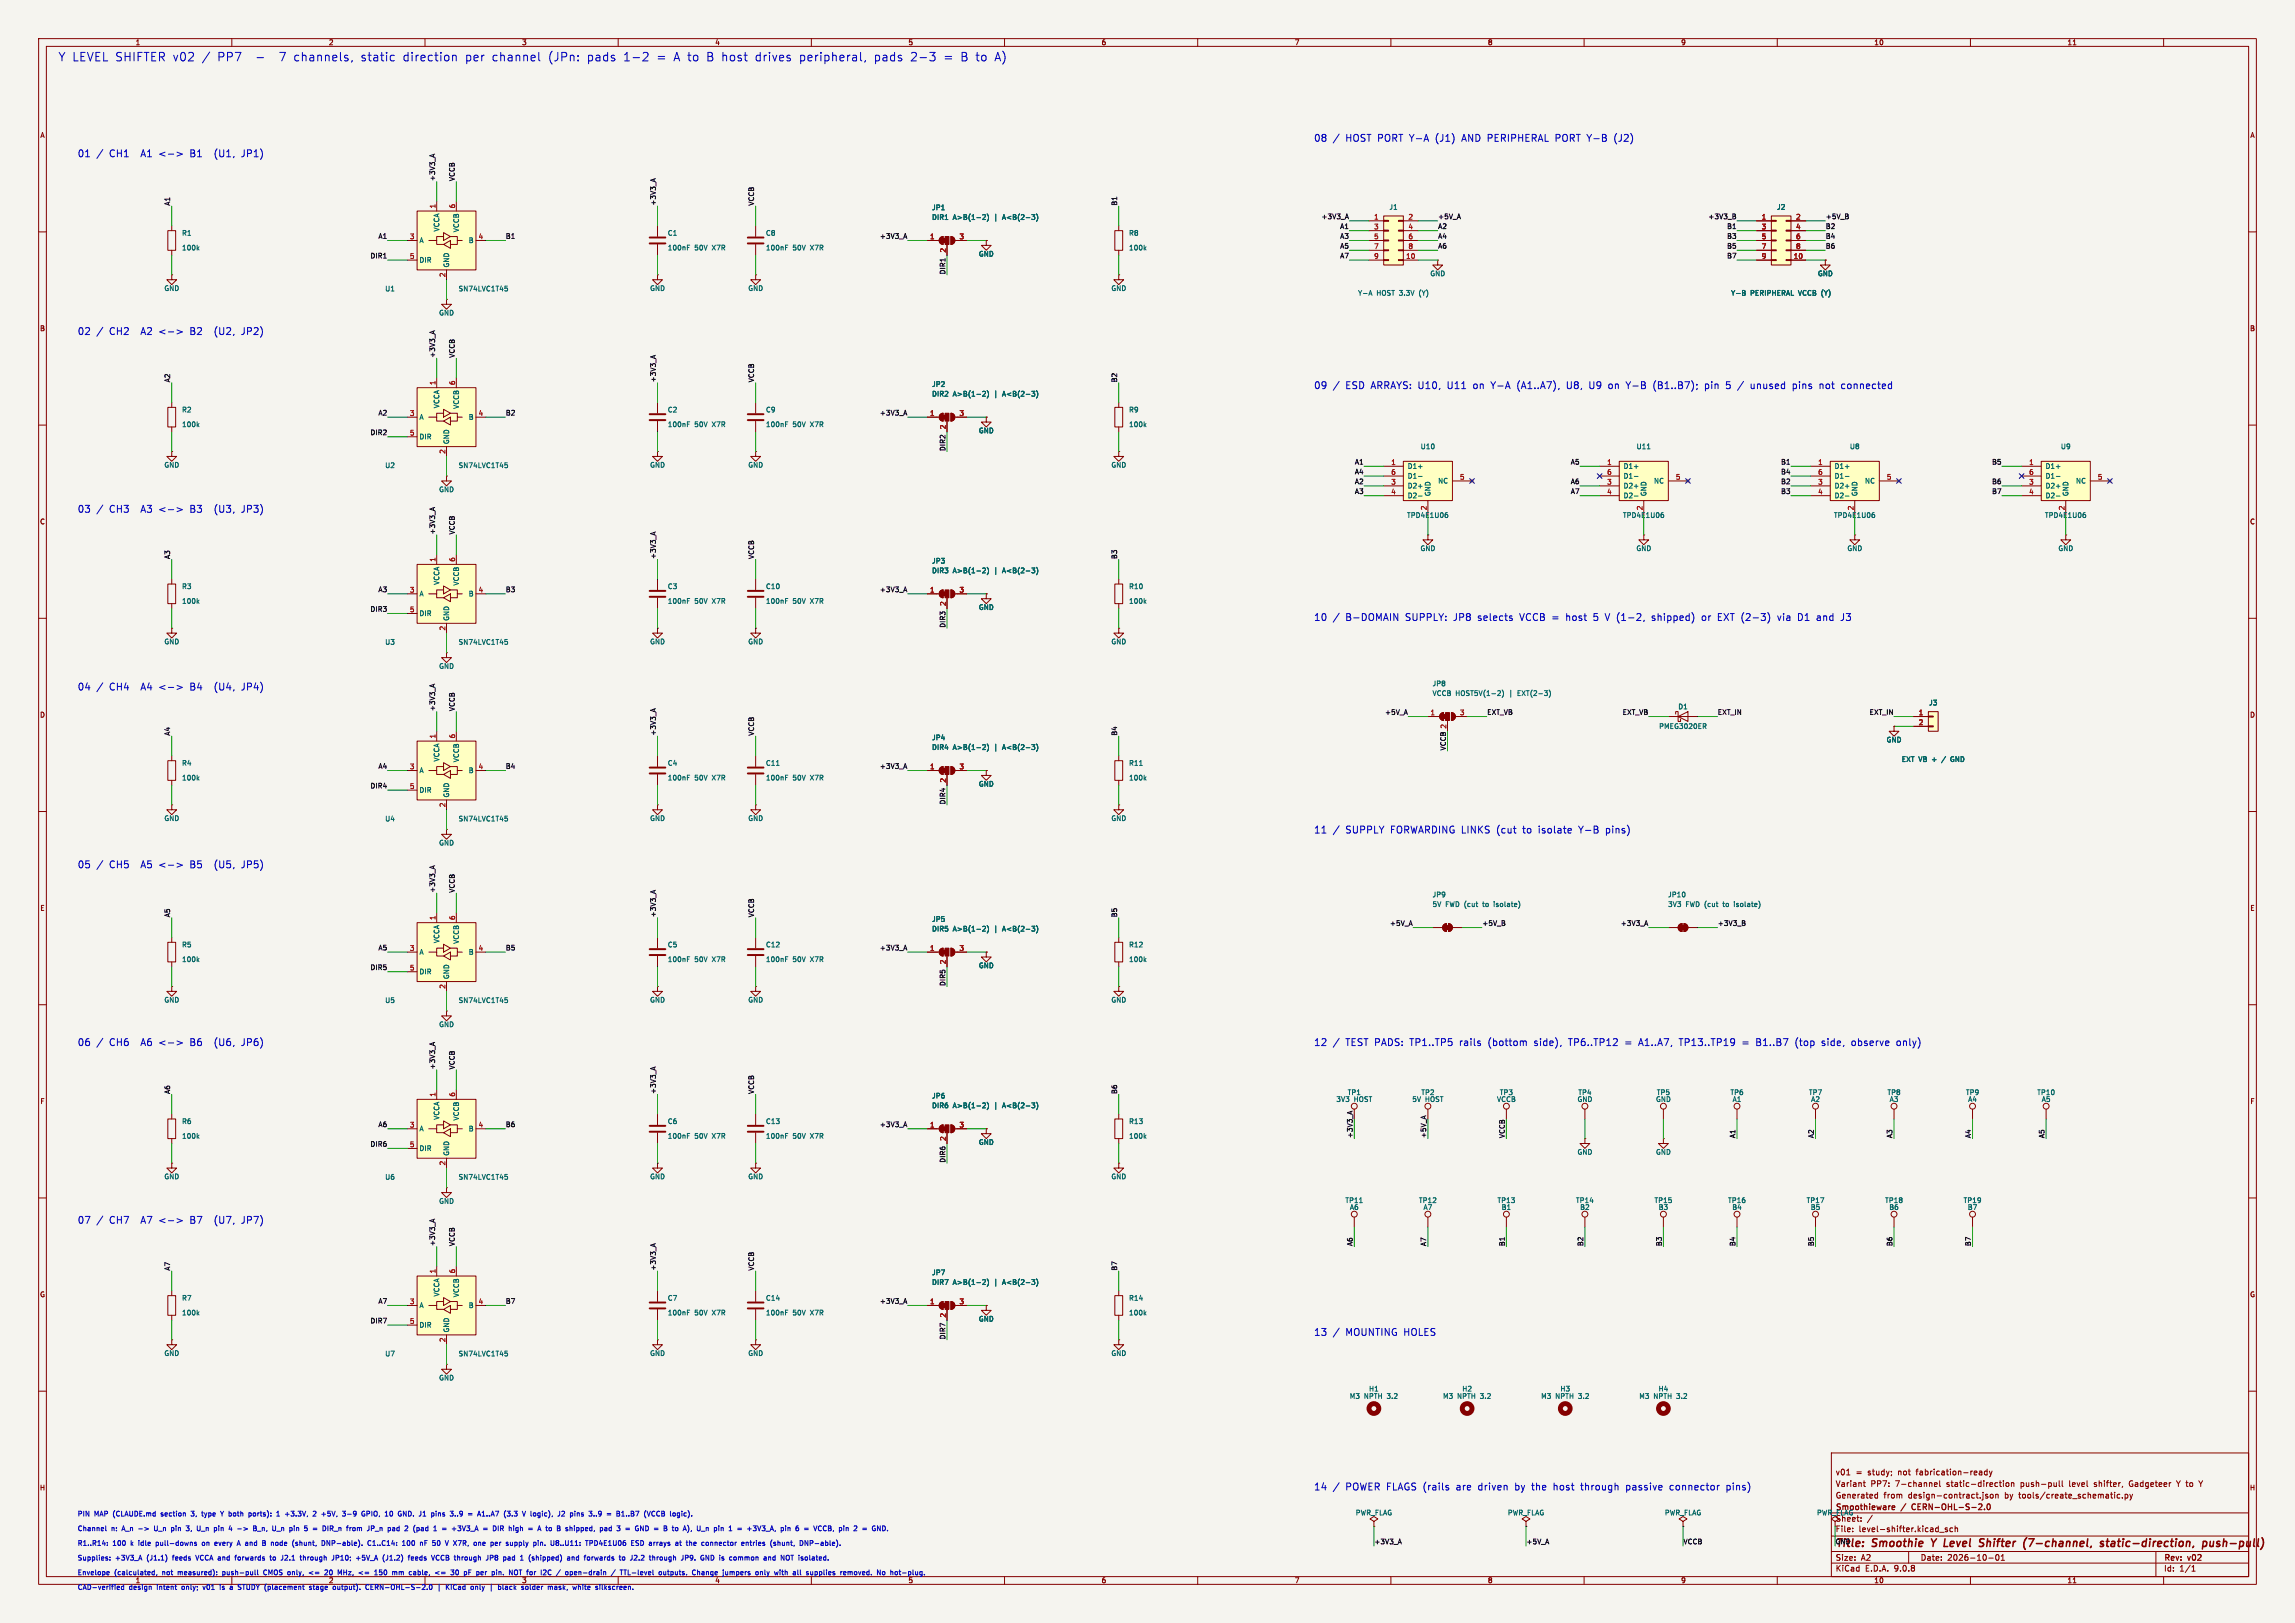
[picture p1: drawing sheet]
<svg xmlns="http://www.w3.org/2000/svg" width="594mm" height="420mm" viewBox="0 0 594 420" stroke-linecap="round" stroke-linejoin="round" font-family="sans-serif">
<defs><g id="words">
<g font-size="3.1" fill="#0000c2">
<text x="15" y="16.1">Y LEVEL SHIFTER v02</text>
<text x="56.2" y="16.1">PP7</text>
<text x="72.1" y="16.1">7 channels,</text>
<text x="93.3" y="16.1">static</text>
<text x="104.3" y="16.1">direction</text>
<text x="120.4" y="16.1">per</text>
<text x="127.3" y="16.1">channel</text>
<text x="141.9" y="16.1">(JPn:</text>
<text x="152" y="16.1">pads</text>
<text x="161.4" y="16.1">1-2</text>
<text x="170" y="16.1">=</text>
<text x="174.5" y="16.1">A to</text>
<text x="183" y="16.1">B host</text>
<text x="195.6" y="16.1">drives</text>
<text x="207" y="16.1">peripheral,</text>
<text x="226.4" y="16.1">pads</text>
<text x="235.9" y="16.1">2-3</text>
<text x="244.5" y="16.1">=</text>
<text x="248.9" y="16.1">B to</text>
<text x="257.7" y="16.1">A)</text>
</g>
<g font-size="2.8" fill="#840000">
<text x="475" y="400.9">Title:</text>
<text x="484.7" y="400.9">Smoothie</text>
<text x="500.8" y="400.9">Y Level</text>
<text x="514.8" y="400.9">Shifter</text>
<text x="527" y="400.9">(7-channel,</text>
<text x="547.7" y="400.9">static-direction,</text>
<text x="575" y="400.9">push-pull)</text>
</g>
<g font-size="2.5" fill="#0000c2">
<text x="20" y="40.9">01</text>
<text x="28.3" y="40.9">CH1</text>
<text x="36.6" y="40.9">A1 &lt;-&gt;</text>
<text x="49.5" y="40.9">B1</text>
<text x="55.9" y="40.9">(U1,</text>
<text x="63" y="40.9">JP1)</text>
<text x="340" y="36.9">08</text>
<text x="348.3" y="36.9">HOST PORT Y-A</text>
<text x="371.7" y="36.9">(J1)</text>
<text x="378.6" y="36.9">AND PERIPHERAL</text>
<text x="403" y="36.9">PORT Y-B</text>
<text x="418.4" y="36.9">(J2)</text>
<text x="20" y="86.9">02</text>
<text x="28.3" y="86.9">CH2</text>
<text x="36.6" y="86.9">A2 &lt;-&gt;</text>
<text x="49.5" y="86.9">B2</text>
<text x="55.9" y="86.9">(U2,</text>
<text x="63" y="86.9">JP2)</text>
<text x="340" y="100.9">09</text>
<text x="348.3" y="100.9">ESD ARRAYS: U10,</text>
<text x="374.8" y="100.9">U11</text>
<text x="381.6" y="100.9">on</text>
<text x="386.3" y="100.9">Y-A</text>
<text x="393.1" y="100.9">(A1..A7),</text>
<text x="406" y="100.9">U8,</text>
<text x="411.9" y="100.9">U9</text>
<text x="417" y="100.9">on</text>
<text x="421.7" y="100.9">Y-B</text>
<text x="428.8" y="100.9">(B1..B7);</text>
<text x="442.2" y="100.9">pin</text>
<text x="447.8" y="100.9">5</text>
<text x="454.4" y="100.9">unused</text>
<text x="465.3" y="100.9">pins</text>
<text x="472.4" y="100.9">not</text>
<text x="478.1" y="100.9">connected</text>
<text x="20" y="132.9">03</text>
<text x="28.3" y="132.9">CH3</text>
<text x="36.6" y="132.9">A3 &lt;-&gt;</text>
<text x="49.5" y="132.9">B3</text>
<text x="55.9" y="132.9">(U3,</text>
<text x="63" y="132.9">JP3)</text>
<text x="340" y="160.9">10</text>
<text x="348.3" y="160.9">B-DOMAIN</text>
<text x="363.8" y="160.9">SUPPLY:</text>
<text x="376.3" y="160.9">JP8</text>
<text x="382.7" y="160.9">selects</text>
<text x="393.6" y="160.9">VCCB =</text>
<text x="405.7" y="160.9">host</text>
<text x="413" y="160.9">5</text>
<text x="416.1" y="160.9">V (1-2,</text>
<text x="428.3" y="160.9">shipped)</text>
<text x="441.4" y="160.9">or</text>
<text x="445.6" y="160.9">EXT (2-3)</text>
<text x="461.3" y="160.9">via</text>
<text x="466.6" y="160.9">D1</text>
<text x="471.6" y="160.9">and</text>
<text x="478" y="160.9">J3</text>
<text x="20" y="178.9">04</text>
<text x="28.3" y="178.9">CH4</text>
<text x="36.6" y="178.9">A4 &lt;-&gt;</text>
<text x="49.5" y="178.9">B4</text>
<text x="55.9" y="178.9">(U4,</text>
<text x="63" y="178.9">JP4)</text>
<text x="340" y="215.9">11</text>
<text x="348.3" y="215.9">SUPPLY</text>
<text x="359.9" y="215.9">FORWARDING LINKS</text>
<text x="387.5" y="215.9">(cut</text>
<text x="394.4" y="215.9">to</text>
<text x="398.5" y="215.9">isolate</text>
<text x="409.1" y="215.9">Y-B</text>
<text x="416.1" y="215.9">pins)</text>
<text x="20" y="224.9">05</text>
<text x="28.3" y="224.9">CH5</text>
<text x="36.6" y="224.9">A5 &lt;-&gt;</text>
<text x="49.5" y="224.9">B5</text>
<text x="55.9" y="224.9">(U5,</text>
<text x="63" y="224.9">JP5)</text>
<text x="20" y="270.9">06</text>
<text x="28.3" y="270.9">CH6</text>
<text x="36.6" y="270.9">A6 &lt;-&gt;</text>
<text x="49.5" y="270.9">B6</text>
<text x="55.9" y="270.9">(U6,</text>
<text x="63" y="270.9">JP6)</text>
<text x="340" y="270.9">12</text>
<text x="348.3" y="270.9">TEST PADS: TP1..TP5</text>
<text x="377.9" y="270.9">rails</text>
<text x="385.4" y="270.9">(bottom</text>
<text x="397.4" y="270.9">side),</text>
<text x="406.4" y="270.9">TP6..TP12</text>
<text x="421.1" y="270.9">=</text>
<text x="424.8" y="270.9">A1..A7,</text>
<text x="435.4" y="270.9">TP13..TP19</text>
<text x="451.7" y="270.9">=</text>
<text x="455.4" y="270.9">B1..B7</text>
<text x="465.6" y="270.9">(top</text>
<text x="472.6" y="270.9">side,</text>
<text x="480.4" y="270.9">observe</text>
<text x="492.2" y="270.9">only)</text>
<text x="20" y="316.9">07</text>
<text x="28.3" y="316.9">CH7</text>
<text x="36.6" y="316.9">A7 &lt;-&gt;</text>
<text x="49.5" y="316.9">B7</text>
<text x="55.9" y="316.9">(U7,</text>
<text x="63" y="316.9">JP7)</text>
<text x="340" y="345.9">13</text>
<text x="348.3" y="345.9">MOUNTING HOLES</text>
<text x="340" y="385.9">14</text>
<text x="348.3" y="385.9">POWER FLAGS (rails</text>
<text x="377.1" y="385.9">are</text>
<text x="382.8" y="385.9">driven</text>
<text x="392.5" y="385.9">by</text>
<text x="396.9" y="385.9">the</text>
<text x="402.6" y="385.9">host</text>
<text x="409.8" y="385.9">through</text>
<text x="421.6" y="385.9">passive</text>
<text x="433" y="385.9">connector</text>
<text x="447.7" y="385.9">pins)</text>
</g>
<g font-size="2.1" fill="#840000">
<text x="475" y="382">v01</text>
<text x="480.3" y="382">=</text>
<text x="483.5" y="382">study;</text>
<text x="491.4" y="382">not</text>
<text x="496.3" y="382">fabrication-ready</text>
<text x="475" y="388">Generated</text>
<text x="475" y="385">Variant</text>
<text x="484.2" y="385">PP7:</text>
<text x="487.5" y="388">from</text>
<text x="490.6" y="385">7-channel</text>
<text x="494" y="388">design-contract.json</text>
<text x="504" y="385">static-direction</text>
<text x="519" y="388">by</text>
<text x="522.8" y="388">tools/create_schematic.py</text>
<text x="523.3" y="385">push-pull</text>
<text x="536" y="385">level</text>
<text x="542.6" y="385">shifter,</text>
<text x="551.8" y="385">Gadgeteer</text>
<text x="564.3" y="385">Y to</text>
<text x="475" y="391.2">Smoothieware</text>
<text x="492.2" y="391.2">/</text>
<text x="495.6" y="391.2">CERN-OHL-S-2.0</text>
<text x="475" y="396.7">File:</text>
<text x="481.1" y="396.7">level-shifter.kicad_sch</text>
<text x="475" y="406.9">KiCad</text>
<text x="475" y="404.1">Size:</text>
<text x="481.7" y="404.1">A2</text>
<text x="482.7" y="406.9">E.D.A.</text>
<text x="490.3" y="406.9">9.0.8</text>
<text x="497" y="404.1">Date:</text>
<text x="504" y="404.1">2026-10-01</text>
<text x="560" y="404.3">Rev:</text>
<text x="560" y="406.9">Id:</text>
<text x="564.1" y="406.9">1/1</text>
<text x="566.4" y="404.3">v02</text>
</g>
<text font-size="2.1" fill="#006464" x="475" y="394">Sheet:</text>
<g font-size="1.8" fill="#840000">
<text x="35" y="11.9">1</text>
<text x="85" y="11.9">2</text>
<text x="135" y="11.9">3</text>
<text x="185" y="11.9">4</text>
<text x="235" y="11.9">5</text>
<text x="285" y="11.9">6</text>
<text x="335" y="11.9">7</text>
<text x="385" y="11.9">8</text>
<text x="435" y="11.9">9</text>
<text x="485" y="11.9">10</text>
<text x="535" y="11.9">11</text>
<text x="10.3" y="35.9">A</text>
<text x="582.3" y="35.9">A</text>
<text x="10.3" y="85.9">B</text>
<text x="582.3" y="85.9">B</text>
<text x="10.3" y="135.9">C</text>
<text x="582.3" y="135.9">C</text>
<text x="10.3" y="185.9">D</text>
<text x="582.3" y="185.9">D</text>
<text x="10.3" y="235.9">E</text>
<text x="582.3" y="235.9">E</text>
<text x="10.3" y="285.9">F</text>
<text x="582.3" y="285.9">F</text>
<text x="10.3" y="335.9">G</text>
<text x="582.3" y="335.9">G</text>
<text x="10.2" y="385.9">H</text>
<text x="582.2" y="385.9">H</text>
<text x="85" y="409.9">2</text>
<text x="185" y="409.9">4</text>
<text x="235" y="409.9">5</text>
<text x="285" y="409.9">6</text>
<text x="335" y="409.9">7</text>
<text x="385" y="409.9">8</text>
<text x="435" y="409.9">9</text>
<text x="485" y="409.9">10</text>
<text x="535" y="409.9">11</text>
</g>
<g font-size="1.8" fill="#0f0f0f">
<text x="112.7" y="47" transform="rotate(-90 112.7 47)">+3V3_A</text>
<text x="117.8" y="47" transform="rotate(-90 117.8 47)">VCCB</text>
<text x="44.1" y="53.3" transform="rotate(-90 44.1 53.3)">A1</text>
<text x="169.8" y="53.3" transform="rotate(-90 169.8 53.3)">+3V3_A</text>
<text x="195.2" y="53.3" transform="rotate(-90 195.2 53.3)">VCCB</text>
<text x="289.2" y="53.3" transform="rotate(-90 289.2 53.3)">B1</text>
<text x="341.9" y="56.8">+3V3_A</text>
<text x="346.7" y="59.3">A1</text>
<text x="372.1" y="56.8">+5V_A</text>
<text x="372.1" y="59.3">A2</text>
<text x="442.1" y="56.8">+3V3_B</text>
<text x="446.9" y="59.3">B1</text>
<text x="472.4" y="56.8">+5V_B</text>
<text x="472.4" y="59.3">B2</text>
<text x="97.8" y="61.9">A1</text>
<text x="130.8" y="61.9">B1</text>
<text x="227.6" y="61.9">+3V3_A</text>
<text x="346.7" y="61.9">A3</text>
<text x="346.7" y="64.4">A5</text>
<text x="372.1" y="64.4">A6</text>
<text x="372.1" y="61.9">A4</text>
<text x="446.9" y="61.9">B3</text>
<text x="446.9" y="64.4">B5</text>
<text x="472.4" y="61.9">B4</text>
<text x="472.4" y="64.4">B6</text>
<text x="95.8" y="67">DIR1</text>
<text x="244.8" y="71.1" transform="rotate(-90 244.8 71.1)">DIR1</text>
<text x="346.7" y="67">A7</text>
<text x="446.9" y="67">B7</text>
<text x="112.7" y="92.7" transform="rotate(-90 112.7 92.7)">+3V3_A</text>
<text x="117.8" y="92.7" transform="rotate(-90 117.8 92.7)">VCCB</text>
<text x="44.1" y="99.1" transform="rotate(-90 44.1 99.1)">A2</text>
<text x="169.8" y="99.1" transform="rotate(-90 169.8 99.1)">+3V3_A</text>
<text x="195.2" y="99.1" transform="rotate(-90 195.2 99.1)">VCCB</text>
<text x="289.2" y="99.1" transform="rotate(-90 289.2 99.1)">B2</text>
<text x="97.8" y="107.6">A2</text>
<text x="130.8" y="107.6">B2</text>
<text x="227.6" y="107.6">+3V3_A</text>
<text x="95.8" y="112.7">DIR2</text>
<text x="244.8" y="116.8" transform="rotate(-90 244.8 116.8)">DIR2</text>
<text x="350.6" y="125.4">A2</text>
<text x="350.6" y="120.3">A1</text>
<text x="350.6" y="122.8">A4</text>
<text x="406.4" y="120.3">A5</text>
<text x="406.4" y="125.4">A6</text>
<text x="460.9" y="120.3">B1</text>
<text x="460.9" y="125.4">B2</text>
<text x="460.9" y="122.8">B4</text>
<text x="515.5" y="125.4">B6</text>
<text x="515.5" y="120.3">B5</text>
<text x="350.6" y="127.9">A3</text>
<text x="406.4" y="127.9">A7</text>
<text x="460.9" y="127.9">B3</text>
<text x="515.5" y="127.9">B7</text>
<text x="112.7" y="138.4" transform="rotate(-90 112.7 138.4)">+3V3_A</text>
<text x="117.8" y="138.4" transform="rotate(-90 117.8 138.4)">VCCB</text>
<text x="44.1" y="144.8" transform="rotate(-90 44.1 144.8)">A3</text>
<text x="169.8" y="144.8" transform="rotate(-90 169.8 144.8)">+3V3_A</text>
<text x="195.2" y="144.8" transform="rotate(-90 195.2 144.8)">VCCB</text>
<text x="289.2" y="144.8" transform="rotate(-90 289.2 144.8)">B3</text>
<text x="97.8" y="153.3">A3</text>
<text x="130.8" y="153.3">B3</text>
<text x="227.6" y="153.3">+3V3_A</text>
<text x="95.8" y="158.4">DIR3</text>
<text x="244.8" y="162.6" transform="rotate(-90 244.8 162.6)">DIR3</text>
<text x="112.7" y="184.2" transform="rotate(-90 112.7 184.2)">+3V3_A</text>
<text x="117.8" y="184.2" transform="rotate(-90 117.8 184.2)">VCCB</text>
<text x="358.4" y="185.1">+5V_A</text>
<text x="384.8" y="185.1">EXT_VB</text>
<text x="419.9" y="185.1">EXT_VB</text>
<text x="444.5" y="185.1">EXT_IN</text>
<text x="483.8" y="185.1">EXT_IN</text>
<text x="44.1" y="190.5" transform="rotate(-90 44.1 190.5)">A4</text>
<text x="169.8" y="190.5" transform="rotate(-90 169.8 190.5)">+3V3_A</text>
<text x="195.2" y="190.5" transform="rotate(-90 195.2 190.5)">VCCB</text>
<text x="289.2" y="190.5" transform="rotate(-90 289.2 190.5)">B4</text>
<text x="374.3" y="194.3" transform="rotate(-90 374.3 194.3)">VCCB 2</text>
<text x="97.8" y="199">A4</text>
<text x="130.8" y="199">B4</text>
<text x="227.6" y="199">+3V3_A</text>
<text x="95.8" y="204.1">DIR4</text>
<text x="244.8" y="208.3" transform="rotate(-90 244.8 208.3)">DIR4</text>
<text x="112.7" y="231.1" transform="rotate(-90 112.7 231.1)">+3V3_A</text>
<text x="117.8" y="231.1" transform="rotate(-90 117.8 231.1)">VCCB</text>
<text x="44.1" y="237.5" transform="rotate(-90 44.1 237.5)">A5</text>
<text x="169.8" y="237.5" transform="rotate(-90 169.8 237.5)">+3V3_A</text>
<text x="195.2" y="237.5" transform="rotate(-90 195.2 237.5)">VCCB</text>
<text x="289.2" y="237.5" transform="rotate(-90 289.2 237.5)">B5</text>
<text x="359.6" y="239.7">+5V_A</text>
<text x="383.5" y="239.7">+5V_B</text>
<text x="419.4" y="239.7">+3V3_A</text>
<text x="444.5" y="239.7">+3V3_B</text>
<text x="95.8" y="251.1">DIR5</text>
<text x="97.8" y="246">A5</text>
<text x="130.8" y="246">B5</text>
<text x="227.6" y="246">+3V3_A</text>
<text x="244.8" y="255.3" transform="rotate(-90 244.8 255.3)">DIR5</text>
<text x="112.7" y="276.9" transform="rotate(-90 112.7 276.9)">+3V3_A</text>
<text x="117.8" y="276.9" transform="rotate(-90 117.8 276.9)">VCCB</text>
<text x="44.1" y="283.2" transform="rotate(-90 44.1 283.2)">A6</text>
<text x="169.8" y="283.2" transform="rotate(-90 169.8 283.2)">+3V3_A</text>
<text x="195.2" y="283.2" transform="rotate(-90 195.2 283.2)">VCCB</text>
<text x="289.2" y="283.2" transform="rotate(-90 289.2 283.2)">B6</text>
<text x="97.8" y="291.8">A6</text>
<text x="130.8" y="291.8">B6</text>
<text x="227.6" y="291.8">+3V3_A</text>
<text x="95.8" y="296.8">DIR6</text>
<text x="350.2" y="294.6" transform="rotate(-90 350.2 294.6)">+3V3_A</text>
<text x="369.2" y="294.6" transform="rotate(-90 369.2 294.6)">+5V_A</text>
<text x="389.5" y="294.6" transform="rotate(-90 389.5 294.6)">VCCB</text>
<text x="449.2" y="294.6" transform="rotate(-90 449.2 294.6)">A1</text>
<text x="469.6" y="294.6" transform="rotate(-90 469.6 294.6)">A2</text>
<text x="489.9" y="294.6" transform="rotate(-90 489.9 294.6)">A3</text>
<text x="510.2" y="294.6" transform="rotate(-90 510.2 294.6)">A4</text>
<text x="529.2" y="294.6" transform="rotate(-90 529.2 294.6)">A5</text>
<text x="244.8" y="301" transform="rotate(-90 244.8 301)">DIR6</text>
<text x="112.7" y="322.6" transform="rotate(-90 112.7 322.6)">+3V3_A</text>
<text x="117.8" y="322.6" transform="rotate(-90 117.8 322.6)">VCCB</text>
<text x="350.2" y="322.6" transform="rotate(-90 350.2 322.6)">A6</text>
<text x="369.2" y="322.6" transform="rotate(-90 369.2 322.6)">A7</text>
<text x="389.5" y="322.6" transform="rotate(-90 389.5 322.6)">B1</text>
<text x="409.9" y="322.6" transform="rotate(-90 409.9 322.6)">B2</text>
<text x="430.2" y="322.6" transform="rotate(-90 430.2 322.6)">B3</text>
<text x="449.2" y="322.6" transform="rotate(-90 449.2 322.6)">B4</text>
<text x="469.6" y="322.6" transform="rotate(-90 469.6 322.6)">B5</text>
<text x="489.9" y="322.6" transform="rotate(-90 489.9 322.6)">B6</text>
<text x="510.2" y="322.6" transform="rotate(-90 510.2 322.6)">B7</text>
<text x="44.1" y="328.9" transform="rotate(-90 44.1 328.9)">A7</text>
<text x="169.8" y="328.9" transform="rotate(-90 169.8 328.9)">+3V3_A</text>
<text x="195.2" y="328.9" transform="rotate(-90 195.2 328.9)">VCCB</text>
<text x="289.2" y="328.9" transform="rotate(-90 289.2 328.9)">B7</text>
<text x="97.8" y="337.5">A7</text>
<text x="130.8" y="337.5">B7</text>
<text x="227.6" y="337.5">+3V3_A</text>
<text x="95.8" y="342.6">DIR7</text>
<text x="244.8" y="346.7" transform="rotate(-90 244.8 346.7)">DIR7</text>
<text x="355.6" y="399.7">+3V3_A</text>
<text x="395" y="399.7">+5V_A</text>
<text x="435.6" y="399.7">VCCB</text>
<text x="475" y="399.7">GND</text>
</g>
<g font-size="1.8" fill="#a90000">
<text x="112.8" y="54" transform="rotate(-90 112.8 54)">1</text>
<text x="117.9" y="54" transform="rotate(-90 117.9 54)">6</text>
<text x="355.5" y="56.9">1</text>
<text x="355.5" y="59.4">3</text>
<text x="364.4" y="56.9">2</text>
<text x="364.4" y="59.4">4</text>
<text x="455.9" y="56.9">1</text>
<text x="455.9" y="59.4">3</text>
<text x="464.7" y="56.9">2</text>
<text x="464.7" y="59.4">4</text>
<text x="106" y="62">3</text>
<text x="123.8" y="62">4</text>
<text x="240.6" y="62">1</text>
<text x="244.9" y="65.5" transform="rotate(-90 244.9 65.5)">2</text>
<text x="248.2" y="62">3</text>
<text x="355.5" y="62">5</text>
<text x="355.5" y="64.5">7</text>
<text x="364.4" y="62">6</text>
<text x="364.4" y="64.5">8</text>
<text x="455.9" y="62">5</text>
<text x="455.9" y="64.5">7</text>
<text x="464.7" y="62">6</text>
<text x="464.7" y="64.5">8</text>
<text x="106" y="67.1">5</text>
<text x="115.3" y="71.8" transform="rotate(-90 115.3 71.8)">2</text>
<text x="355.5" y="67.1">9</text>
<text x="363.8" y="67.1">10</text>
<text x="455.9" y="67.1">9</text>
<text x="464.1" y="67.1">10</text>
<text x="112.8" y="99.8" transform="rotate(-90 112.8 99.8)">1</text>
<text x="117.9" y="99.8" transform="rotate(-90 117.9 99.8)">6</text>
<text x="106" y="107.7">3</text>
<text x="123.8" y="107.7">4</text>
<text x="240.6" y="107.7">1</text>
<text x="248.2" y="107.7">3</text>
<text x="106" y="112.8">5</text>
<text x="244.9" y="111.2" transform="rotate(-90 244.9 111.2)">2</text>
<text x="115.3" y="117.5" transform="rotate(-90 115.3 117.5)">2</text>
<text x="360" y="120.4">1</text>
<text x="360" y="122.9">6</text>
<text x="360" y="125.5">3</text>
<text x="377.8" y="124.2">5</text>
<text x="415.9" y="120.4">1</text>
<text x="415.9" y="122.9">6</text>
<text x="415.9" y="125.5">3</text>
<text x="433.6" y="124.2">5</text>
<text x="470.5" y="120.4">1</text>
<text x="470.5" y="122.9">6</text>
<text x="470.5" y="125.5">3</text>
<text x="488.2" y="124.2">5</text>
<text x="525.1" y="120.4">1</text>
<text x="525.1" y="122.9">6</text>
<text x="525.1" y="125.5">3</text>
<text x="542.9" y="124.2">5</text>
<text x="360" y="128">4</text>
<text x="415.9" y="128">4</text>
<text x="470.5" y="128">4</text>
<text x="525.1" y="128">4</text>
<text x="112.8" y="145.5" transform="rotate(-90 112.8 145.5)">1</text>
<text x="117.9" y="145.5" transform="rotate(-90 117.9 145.5)">6</text>
<text x="106" y="153.4">3</text>
<text x="123.8" y="153.4">4</text>
<text x="240.6" y="153.4">1</text>
<text x="248.2" y="153.4">3</text>
<text x="106" y="158.5">5</text>
<text x="244.9" y="156.9" transform="rotate(-90 244.9 156.9)">2</text>
<text x="115.3" y="163.3" transform="rotate(-90 115.3 163.3)">2</text>
<text x="370.1" y="185.2">1</text>
<text x="377.8" y="185.2">3</text>
<text x="496.5" y="185.2">1</text>
<text x="112.8" y="191.2" transform="rotate(-90 112.8 191.2)">1</text>
<text x="117.9" y="191.2" transform="rotate(-90 117.9 191.2)">6</text>
<text x="496.5" y="187.7">2</text>
<text x="106" y="199.1">3</text>
<text x="123.8" y="199.1">4</text>
<text x="240.6" y="199.1">1</text>
<text x="244.9" y="202.6" transform="rotate(-90 244.9 202.6)">2</text>
<text x="248.2" y="199.1">3</text>
<text x="106" y="204.2">5</text>
<text x="115.3" y="209" transform="rotate(-90 115.3 209)">2</text>
<text x="112.8" y="238.2" transform="rotate(-90 112.8 238.2)">1</text>
<text x="117.9" y="238.2" transform="rotate(-90 117.9 238.2)">6</text>
<text x="106" y="246.1">3</text>
<text x="106" y="251.2">5</text>
<text x="123.8" y="246.1">4</text>
<text x="240.6" y="246.1">1</text>
<text x="244.9" y="249.6" transform="rotate(-90 244.9 249.6)">2</text>
<text x="248.2" y="246.1">3</text>
<text x="115.3" y="256" transform="rotate(-90 115.3 256)">2</text>
<text x="112.8" y="283.9" transform="rotate(-90 112.8 283.9)">1</text>
<text x="117.9" y="283.9" transform="rotate(-90 117.9 283.9)">6</text>
<text x="106" y="291.8">3</text>
<text x="123.8" y="291.8">4</text>
<text x="240.6" y="291.8">1</text>
<text x="248.2" y="291.8">3</text>
<text x="106" y="296.9">5</text>
<text x="244.9" y="295.3" transform="rotate(-90 244.9 295.3)">2</text>
<text x="115.3" y="301.7" transform="rotate(-90 115.3 301.7)">2</text>
<text x="112.8" y="329.6" transform="rotate(-90 112.8 329.6)">1</text>
<text x="117.9" y="329.6" transform="rotate(-90 117.9 329.6)">6</text>
<text x="106" y="337.6">3</text>
<text x="123.8" y="337.6">4</text>
<text x="240.6" y="337.6">1</text>
<text x="244.9" y="341.1" transform="rotate(-90 244.9 341.1)">2</text>
<text x="248.2" y="337.6">3</text>
<text x="106" y="342.6">5</text>
<text x="115.3" y="347.4" transform="rotate(-90 115.3 347.4)">2</text>
</g>
<g font-size="1.8" fill="#006464">
<text x="241.1" y="54.6">JP1</text>
<text x="241.1" y="57.1">DIR1</text>
<text x="246.6" y="57.1">A&gt;B(1-2)</text>
<text x="257.4" y="57.1">|</text>
<text x="259.8" y="57.1">A&lt;B(2-3)</text>
<text x="359.5" y="54.5">J1</text>
<text x="459.8" y="54.5">J2</text>
<text x="47" y="61.2">R1</text>
<text x="47" y="65">100k</text>
<text x="108.5" y="63.1">A</text>
<text x="113.9" y="60" transform="rotate(-90 113.9 60)">VCCA</text>
<text x="119" y="60.2" transform="rotate(-90 119 60.2)">VCCB</text>
<text x="121.2" y="63.1">B</text>
<text x="172.7" y="61.2">C1</text>
<text x="172.7" y="65">100nF</text>
<text x="179.8" y="65">50V</text>
<text x="184.4" y="65">X7R</text>
<text x="198.1" y="61.2">C8</text>
<text x="198.1" y="65">100nF</text>
<text x="205.2" y="65">50V</text>
<text x="209.8" y="65">X7R</text>
<text x="292.1" y="61.2">R8</text>
<text x="292.1" y="65">100k</text>
<text x="108.5" y="68.2">DIR</text>
<text x="116.4" y="69.3" transform="rotate(-90 116.4 69.3)">GND</text>
<text x="253.2" y="66.6">GND</text>
<text x="370.1" y="71.7">GND</text>
<text x="470.4" y="71.7">GND</text>
<text x="42.4" y="75.5">GND</text>
<text x="99.6" y="75.6">U1</text>
<text x="118.6" y="75.6">SN74LVC1T45</text>
<text x="168.1" y="75.5">GND</text>
<text x="193.5" y="75.5">GND</text>
<text x="287.5" y="75.5">GND</text>
<text x="351.4" y="76.7">Y-A</text>
<text x="356.3" y="76.7">HOST 3.3V</text>
<text x="367.6" y="76.7">(Y)</text>
<text x="447.9" y="76.7">Y-B</text>
<text x="453" y="76.7">PERIPHERAL</text>
<text x="465.6" y="76.7">VCCB (Y)</text>
<text x="113.5" y="81.8">GND</text>
<text x="241.1" y="100.3">JP2</text>
<text x="47" y="106.9">R2</text>
<text x="113.9" y="105.8" transform="rotate(-90 113.9 105.8)">VCCA</text>
<text x="119" y="105.9" transform="rotate(-90 119 105.9)">VCCB</text>
<text x="172.7" y="106.9">C2</text>
<text x="198.1" y="106.9">C9</text>
<text x="241.1" y="102.8">DIR2</text>
<text x="246.6" y="102.8">A&gt;B(1-2)</text>
<text x="257.4" y="102.8">|</text>
<text x="259.8" y="102.8">A&lt;B(2-3)</text>
<text x="292.1" y="106.9">R9</text>
<text x="47" y="110.7">100k</text>
<text x="108.5" y="108.8">A</text>
<text x="108.5" y="113.9">DIR</text>
<text x="121.2" y="108.8">B</text>
<text x="172.7" y="110.7">100nF</text>
<text x="179.8" y="110.7">50V</text>
<text x="184.4" y="110.7">X7R</text>
<text x="198.1" y="110.7">100nF</text>
<text x="205.2" y="110.7">50V</text>
<text x="209.8" y="110.7">X7R</text>
<text x="253.2" y="112.3">GND</text>
<text x="292.1" y="110.7">100k</text>
<text x="116.4" y="115.1" transform="rotate(-90 116.4 115.1)">GND</text>
<text x="367.6" y="116.4">U10</text>
<text x="423.5" y="116.4">U11</text>
<text x="478.7" y="116.4">U8</text>
<text x="533.3" y="116.4">U9</text>
<text x="42.4" y="121.2">GND</text>
<text x="99.6" y="121.3">U2</text>
<text x="118.6" y="121.3">SN74LVC1T45</text>
<text x="168.1" y="121.2">GND</text>
<text x="193.5" y="121.2">GND</text>
<text x="287.5" y="121.2">GND</text>
<text x="364.2" y="121.5">D1+</text>
<text x="364.2" y="124.1">D1-</text>
<text x="372.1" y="125.3">NC</text>
<text x="420.1" y="121.5">D1+</text>
<text x="420.1" y="124.1">D1-</text>
<text x="428" y="125.3">NC</text>
<text x="474.7" y="121.5">D1+</text>
<text x="474.7" y="124.1">D1-</text>
<text x="482.6" y="125.3">NC</text>
<text x="529.3" y="121.5">D1+</text>
<text x="529.3" y="124.1">D1-</text>
<text x="537.2" y="125.3">NC</text>
<text x="113.5" y="127.6">GND</text>
<text x="364.2" y="126.6">D2+</text>
<text x="364.2" y="129.1">D2-</text>
<text x="370.4" y="128.5" transform="rotate(-90 370.4 128.5)">GND</text>
<text x="420.1" y="126.6">D2+</text>
<text x="420.1" y="129.1">D2-</text>
<text x="426.3" y="128.5" transform="rotate(-90 426.3 128.5)">GND</text>
<text x="474.7" y="126.6">D2+</text>
<text x="474.7" y="129.1">D2-</text>
<text x="480.9" y="128.5" transform="rotate(-90 480.9 128.5)">GND</text>
<text x="529.3" y="126.6">D2+</text>
<text x="529.3" y="129.1">D2-</text>
<text x="535.5" y="128.5" transform="rotate(-90 535.5 128.5)">GND</text>
<text x="364.1" y="134.2">TPD4E1U06</text>
<text x="369.3" y="132.2" transform="rotate(-90 369.3 132.2)">2</text>
<text x="419.9" y="134.2">TPD4E1U06</text>
<text x="425.2" y="132.2" transform="rotate(-90 425.2 132.2)">2</text>
<text x="474.5" y="134.2">TPD4E1U06</text>
<text x="479.8" y="132.2" transform="rotate(-90 479.8 132.2)">2</text>
<text x="529.2" y="134.2">TPD4E1U06</text>
<text x="534.4" y="132.2" transform="rotate(-90 534.4 132.2)">2</text>
<text x="367.5" y="142.8">GND</text>
<text x="423.4" y="142.8">GND</text>
<text x="478" y="142.8">GND</text>
<text x="532.6" y="142.8">GND</text>
<text x="241.1" y="146">JP3</text>
<text x="241.1" y="148.5">DIR3</text>
<text x="246.6" y="148.5">A&gt;B(1-2)</text>
<text x="257.4" y="148.5">|</text>
<text x="259.8" y="148.5">A&lt;B(2-3)</text>
<text x="47" y="152.6">R3</text>
<text x="108.5" y="154.5">A</text>
<text x="113.9" y="151.5" transform="rotate(-90 113.9 151.5)">VCCA</text>
<text x="119" y="151.7" transform="rotate(-90 119 151.7)">VCCB</text>
<text x="121.2" y="154.5">B</text>
<text x="172.7" y="152.6">C3</text>
<text x="198.1" y="152.6">C10</text>
<text x="292.1" y="152.6">R10</text>
<text x="47" y="156.4">100k</text>
<text x="108.5" y="159.6">DIR</text>
<text x="116.4" y="160.8" transform="rotate(-90 116.4 160.8)">GND</text>
<text x="172.7" y="156.4">100nF</text>
<text x="179.8" y="156.4">50V</text>
<text x="184.4" y="156.4">X7R</text>
<text x="198.1" y="156.4">100nF</text>
<text x="205.2" y="156.4">50V</text>
<text x="209.8" y="156.4">X7R</text>
<text x="253.2" y="158">GND</text>
<text x="292.1" y="156.4">100k</text>
<text x="42.4" y="166.9">GND</text>
<text x="99.6" y="167">U3</text>
<text x="118.6" y="167">SN74LVC1T45</text>
<text x="168.1" y="166.9">GND</text>
<text x="193.5" y="166.9">GND</text>
<text x="287.5" y="166.9">GND</text>
<text x="113.5" y="173.3">GND</text>
<text x="370.7" y="177.8">JP8</text>
<text x="370.7" y="180.3">VCCB HOST5V(1-2)</text>
<text x="390.7" y="180.3">|</text>
<text x="393.1" y="180.3">EXT(2-3)</text>
<text x="434.3" y="183.7">D1</text>
<text x="499.2" y="182.7">J3</text>
<text x="241.1" y="191.8">JP4</text>
<text x="429.3" y="188.8">PMEG3020ER</text>
<text x="113.9" y="197.2" transform="rotate(-90 113.9 197.2)">VCCA</text>
<text x="119" y="197.4" transform="rotate(-90 119 197.4)">VCCB</text>
<text x="241.1" y="194.3">DIR4</text>
<text x="246.6" y="194.3">A&gt;B(1-2)</text>
<text x="257.4" y="194.3">|</text>
<text x="259.8" y="194.3">A&lt;B(2-3)</text>
<text x="488.2" y="192.3">GND</text>
<text x="492.1" y="197.4">EXT VB +</text>
<text x="502.9" y="197.4">/</text>
<text x="505.4" y="197.4">GND</text>
<text x="47" y="198.4">R4</text>
<text x="47" y="202.2">100k</text>
<text x="108.5" y="200.3">A</text>
<text x="121.2" y="200.3">B</text>
<text x="172.7" y="198.4">C4</text>
<text x="172.7" y="202.2">100nF</text>
<text x="179.8" y="202.2">50V</text>
<text x="184.4" y="202.2">X7R</text>
<text x="198.1" y="202.2">100nF</text>
<text x="198.1" y="198.4">C11</text>
<text x="205.2" y="202.2">50V</text>
<text x="209.8" y="202.2">X7R</text>
<text x="253.2" y="203.8">GND</text>
<text x="292.1" y="198.4">R11</text>
<text x="292.1" y="202.2">100k</text>
<text x="108.5" y="205.3">DIR</text>
<text x="116.4" y="206.5" transform="rotate(-90 116.4 206.5)">GND</text>
<text x="42.4" y="212.6">GND</text>
<text x="99.6" y="212.8">U4</text>
<text x="118.6" y="212.8">SN74LVC1T45</text>
<text x="168.1" y="212.6">GND</text>
<text x="193.5" y="212.6">GND</text>
<text x="287.5" y="212.6">GND</text>
<text x="113.5" y="219">GND</text>
<text x="370.7" y="232.4">JP9</text>
<text x="431.6" y="232.4">JP10</text>
<text x="241.1" y="238.7">JP5</text>
<text x="370.7" y="234.9">5V</text>
<text x="374.1" y="234.9">FWD (cut</text>
<text x="384.1" y="234.9">to</text>
<text x="387.1" y="234.9">isolate)</text>
<text x="431.6" y="234.9">3V3</text>
<text x="436.3" y="234.9">FWD (cut</text>
<text x="446.3" y="234.9">to</text>
<text x="449.3" y="234.9">isolate)</text>
<text x="47" y="245.3">R5</text>
<text x="113.9" y="244.2" transform="rotate(-90 113.9 244.2)">VCCA</text>
<text x="119" y="244.4" transform="rotate(-90 119 244.4)">VCCB</text>
<text x="172.7" y="245.3">C5</text>
<text x="198.1" y="245.3">C12</text>
<text x="241.1" y="241.2">DIR5</text>
<text x="246.6" y="241.2">A&gt;B(1-2)</text>
<text x="257.4" y="241.2">|</text>
<text x="259.8" y="241.2">A&lt;B(2-3)</text>
<text x="292.1" y="245.3">R12</text>
<text x="47" y="249.1">100k</text>
<text x="108.5" y="247.2">A</text>
<text x="121.2" y="247.2">B</text>
<text x="172.7" y="249.1">100nF</text>
<text x="179.8" y="249.1">50V</text>
<text x="184.4" y="249.1">X7R</text>
<text x="198.1" y="249.1">100nF</text>
<text x="205.2" y="249.1">50V</text>
<text x="209.8" y="249.1">X7R</text>
<text x="253.2" y="250.7">GND</text>
<text x="292.1" y="249.1">100k</text>
<text x="108.5" y="252.3">DIR</text>
<text x="116.4" y="253.5" transform="rotate(-90 116.4 253.5)">GND</text>
<text x="42.4" y="259.6">GND</text>
<text x="99.6" y="259.7">U5</text>
<text x="118.6" y="259.7">SN74LVC1T45</text>
<text x="168.1" y="259.6">GND</text>
<text x="193.5" y="259.6">GND</text>
<text x="287.5" y="259.6">GND</text>
<text x="113.5" y="266">GND</text>
<text x="241.1" y="284.5">JP6</text>
<text x="241.1" y="287">DIR6</text>
<text x="246.6" y="287">A&gt;B(1-2)</text>
<text x="257.4" y="287">|</text>
<text x="259.8" y="287">A&lt;B(2-3)</text>
<text x="345.8" y="285.3">3V3</text>
<text x="348.7" y="283.6">TP1</text>
<text x="350.4" y="285.3">HOST</text>
<text x="365.4" y="285.3">5V</text>
<text x="367.7" y="283.6">TP2</text>
<text x="368.9" y="285.3">HOST</text>
<text x="387.3" y="285.3">VCCB</text>
<text x="388.1" y="283.6">TP3</text>
<text x="408.2" y="285.3">GND</text>
<text x="408.4" y="283.6">TP4</text>
<text x="428.5" y="285.3">GND</text>
<text x="428.7" y="283.6">TP5</text>
<text x="447.8" y="283.6">TP6</text>
<text x="448.3" y="285.3">A1</text>
<text x="468.1" y="283.6">TP7</text>
<text x="468.6" y="285.3">A2</text>
<text x="488.4" y="283.6">TP8</text>
<text x="489" y="285.3">A3</text>
<text x="508.7" y="283.6">TP9</text>
<text x="509.3" y="285.3">A4</text>
<text x="527.2" y="283.6">TP10</text>
<text x="528.3" y="285.3">A5</text>
<text x="47" y="291.1">R6</text>
<text x="108.5" y="293">A</text>
<text x="113.9" y="289.9" transform="rotate(-90 113.9 289.9)">VCCA</text>
<text x="119" y="290.1" transform="rotate(-90 119 290.1)">VCCB</text>
<text x="121.2" y="293">B</text>
<text x="172.7" y="291.1">C6</text>
<text x="198.1" y="291.1">C13</text>
<text x="292.1" y="291.1">R13</text>
<text x="47" y="294.9">100k</text>
<text x="108.5" y="298">DIR</text>
<text x="116.4" y="299.2" transform="rotate(-90 116.4 299.2)">GND</text>
<text x="172.7" y="294.9">100nF</text>
<text x="179.8" y="294.9">50V</text>
<text x="184.4" y="294.9">X7R</text>
<text x="198.1" y="294.9">100nF</text>
<text x="205.2" y="294.9">50V</text>
<text x="209.8" y="294.9">X7R</text>
<text x="253.2" y="296.5">GND</text>
<text x="292.1" y="294.9">100k</text>
<text x="408.2" y="299">GND</text>
<text x="428.5" y="299">GND</text>
<text x="42.4" y="305.4">GND</text>
<text x="99.6" y="305.5">U6</text>
<text x="118.6" y="305.5">SN74LVC1T45</text>
<text x="168.1" y="305.4">GND</text>
<text x="193.5" y="305.4">GND</text>
<text x="287.5" y="305.4">GND</text>
<text x="113.5" y="311.7">GND</text>
<text x="348.1" y="311.5">TP11</text>
<text x="367.1" y="311.5">TP12</text>
<text x="387.5" y="311.5">TP13</text>
<text x="407.8" y="311.5">TP14</text>
<text x="428.1" y="311.5">TP15</text>
<text x="447.2" y="311.5">TP16</text>
<text x="467.5" y="311.5">TP17</text>
<text x="487.8" y="311.5">TP18</text>
<text x="508.1" y="311.5">TP19</text>
<text x="349.3" y="313.3">A6</text>
<text x="368.3" y="313.3">A7</text>
<text x="388.5" y="313.3">B1</text>
<text x="408.9" y="313.3">B2</text>
<text x="429.2" y="313.3">B3</text>
<text x="448.2" y="313.3">B4</text>
<text x="468.6" y="313.3">B5</text>
<text x="488.9" y="313.3">B6</text>
<text x="509.2" y="313.3">B7</text>
<text x="113.9" y="335.6" transform="rotate(-90 113.9 335.6)">VCCA</text>
<text x="119" y="335.8" transform="rotate(-90 119 335.8)">VCCB</text>
<text x="241.1" y="330.2">JP7</text>
<text x="241.1" y="332.7">DIR7</text>
<text x="246.6" y="332.7">A&gt;B(1-2)</text>
<text x="257.4" y="332.7">|</text>
<text x="259.8" y="332.7">A&lt;B(2-3)</text>
<text x="47" y="336.8">R7</text>
<text x="47" y="340.6">100k</text>
<text x="108.5" y="338.7">A</text>
<text x="121.2" y="338.7">B</text>
<text x="172.7" y="336.8">C7</text>
<text x="172.7" y="340.6">100nF</text>
<text x="179.8" y="340.6">50V</text>
<text x="184.4" y="340.6">X7R</text>
<text x="198.1" y="340.6">100nF</text>
<text x="198.1" y="336.8">C14</text>
<text x="205.2" y="340.6">50V</text>
<text x="209.8" y="340.6">X7R</text>
<text x="292.1" y="336.8">R14</text>
<text x="292.1" y="340.6">100k</text>
<text x="108.5" y="343.8">DIR</text>
<text x="116.4" y="344.9" transform="rotate(-90 116.4 344.9)">GND</text>
<text x="253.2" y="342.2">GND</text>
<text x="42.4" y="351.1">GND</text>
<text x="99.6" y="351.2">U7</text>
<text x="118.6" y="351.2">SN74LVC1T45</text>
<text x="168.1" y="351.1">GND</text>
<text x="193.5" y="351.1">GND</text>
<text x="287.5" y="351.1">GND</text>
<text x="113.5" y="357.4">GND</text>
<text x="349.2" y="362.2">M3</text>
<text x="353.1" y="362.2">NPTH</text>
<text x="354.2" y="360.3">H1</text>
<text x="359.1" y="362.2">3.2</text>
<text x="373.4" y="362.2">M3</text>
<text x="377.2" y="362.2">NPTH</text>
<text x="378.4" y="360.3">H2</text>
<text x="383.3" y="362.2">3.2</text>
<text x="398.8" y="362.2">M3</text>
<text x="402.6" y="362.2">NPTH</text>
<text x="403.8" y="360.3">H3</text>
<text x="408.7" y="362.2">3.2</text>
<text x="424.2" y="362.2">M3</text>
<text x="428" y="362.2">NPTH</text>
<text x="429.2" y="360.3">H4</text>
<text x="434.1" y="362.2">3.2</text>
<text x="350.8" y="392.3">PWR_FLAG</text>
<text x="390.2" y="392.3">PWR_FLAG</text>
<text x="430.8" y="392.3">PWR_FLAG</text>
<text x="470.2" y="392.3">PWR_FLAG</text>
</g>
<g font-size="1.8" fill="#0000c2">
<text x="20" y="392.6">PIN</text>
<text x="24.4" y="392.6">MAP (CLAUDE.md</text>
<text x="42" y="392.6">section</text>
<text x="50" y="392.6">3,</text>
<text x="52.9" y="392.6">type</text>
<text x="58" y="392.6">Y both</text>
<text x="65.7" y="392.6">ports):</text>
<text x="73.1" y="392.6">1</text>
<text x="75.5" y="392.6">+3.3V,</text>
<text x="83" y="392.6">2</text>
<text x="85.3" y="392.6">+5V,</text>
<text x="91" y="392.6">3-9</text>
<text x="96.1" y="392.6">GPIO,</text>
<text x="102.4" y="392.6">10</text>
<text x="106" y="392.6">GND. J1</text>
<text x="115" y="392.6">pins</text>
<text x="120.1" y="392.6">3..9</text>
<text x="124.9" y="392.6">=</text>
<text x="127.6" y="392.6">A1..A7</text>
<text x="134.6" y="392.6">(3.3</text>
<text x="139.6" y="392.6">V logic),</text>
<text x="149.2" y="392.6">J2</text>
<text x="152.5" y="392.6">pins</text>
<text x="157.6" y="392.6">3..9</text>
<text x="162.4" y="392.6">=</text>
<text x="165.2" y="392.6">B1..B7</text>
<text x="172.5" y="392.6">(VCCB</text>
<text x="179.4" y="392.6">logic).</text>
<text x="20" y="396.4">Channel</text>
<text x="20" y="400.2">R1..R14:</text>
<text x="28.8" y="396.4">n:</text>
<text x="29.2" y="400.2">100</text>
<text x="31.7" y="396.4">A_n -&gt;</text>
<text x="34" y="400.2">k</text>
<text x="36.2" y="400.2">idle</text>
<text x="40.4" y="396.4">U_n</text>
<text x="40.8" y="400.2">pull-downs</text>
<text x="45" y="396.4">pin</text>
<text x="49.1" y="396.4">3,</text>
<text x="52.1" y="396.4">U_n</text>
<text x="53" y="400.2">on</text>
<text x="56.5" y="400.2">every</text>
<text x="56.7" y="396.4">pin</text>
<text x="62.5" y="400.2">A and</text>
<text x="63.2" y="396.4">-&gt;</text>
<text x="67.5" y="396.4">B_n,</text>
<text x="69.4" y="400.2">B</text>
<text x="71.9" y="400.2">node</text>
<text x="72.6" y="396.4">U_n</text>
<text x="77.3" y="396.4">pin</text>
<text x="77.6" y="400.2">(shunt,</text>
<text x="81.3" y="396.4">5</text>
<text x="83.7" y="396.4">=</text>
<text x="85.4" y="400.2">DNP-able).</text>
<text x="86.4" y="396.4">DIR_n</text>
<text x="92.9" y="396.4">from</text>
<text x="97.5" y="400.2">C1..C14:</text>
<text x="98.4" y="396.4">JP_n</text>
<text x="103.9" y="396.4">pad</text>
<text x="106.7" y="400.2">100</text>
<text x="108.5" y="396.4">2</text>
<text x="110.9" y="396.4">(pad</text>
<text x="111.5" y="400.2">nF</text>
<text x="114.9" y="400.2">50</text>
<text x="116.4" y="396.4">1</text>
<text x="118.5" y="400.2">V X7R,</text>
<text x="118.8" y="396.4">=</text>
<text x="121.5" y="396.4">+3V3_A</text>
<text x="126.2" y="400.2">one</text>
<text x="129.8" y="396.4">=</text>
<text x="130.7" y="400.2">per</text>
<text x="132.6" y="396.4">DIR</text>
<text x="134.9" y="400.2">supply</text>
<text x="136.9" y="396.4">high</text>
<text x="142.1" y="396.4">=</text>
<text x="142.2" y="400.2">pin.</text>
<text x="144.8" y="396.4">A to</text>
<text x="146.9" y="400.2">U8..U11:</text>
<text x="150.2" y="396.4">B</text>
<text x="152.6" y="396.4">shipped,</text>
<text x="156.2" y="400.2">TPD4E1U06</text>
<text x="161.7" y="396.4">pad</text>
<text x="166.3" y="396.4">3</text>
<text x="168.2" y="400.2">ESD arrays</text>
<text x="171.4" y="396.4">GND =</text>
<text x="179.2" y="396.4">B</text>
<text x="180" y="400.2">at</text>
<text x="181.7" y="396.4">to</text>
<text x="183" y="400.2">the</text>
<text x="184.7" y="396.4">A),</text>
<text x="187.2" y="400.2">connector</text>
<text x="188.4" y="396.4">U_n</text>
<text x="193" y="396.4">pin</text>
<text x="197.1" y="396.4">1</text>
<text x="197.7" y="400.2">entries</text>
<text x="199.5" y="396.4">=</text>
<text x="202.2" y="396.4">+3V3_A,</text>
<text x="205.4" y="400.2">(shunt,</text>
<text x="211.1" y="396.4">pin</text>
<text x="213.2" y="400.2">DNP-able).</text>
<text x="215.2" y="396.4">6</text>
<text x="217.6" y="396.4">=</text>
<text x="220.3" y="396.4">VCCB,</text>
<text x="227" y="396.4">pin</text>
<text x="20" y="407.8">Envelope</text>
<text x="20" y="404">Supplies:</text>
<text x="29.6" y="407.8">(calculated,</text>
<text x="29.8" y="404">+3V3_A</text>
<text x="38.1" y="404">(J1.1)</text>
<text x="42.1" y="407.8">not</text>
<text x="45" y="404">feeds</text>
<text x="46.3" y="407.8">measured):</text>
<text x="51.2" y="404">VCCA and</text>
<text x="58.1" y="407.8">push-pull</text>
<text x="61.7" y="404">forwards</text>
<text x="68.9" y="407.8">CMOS only,</text>
<text x="71" y="404">to</text>
<text x="74.1" y="404">J2.1</text>
<text x="79.2" y="404">through</text>
<text x="81.1" y="407.8">&lt;=</text>
<text x="85.4" y="407.8">20</text>
<text x="87.6" y="404">JP10;</text>
<text x="89" y="407.8">MHz,</text>
<text x="94.1" y="404">+5V_A</text>
<text x="94.5" y="407.8">&lt;=</text>
<text x="98.9" y="407.8">150</text>
<text x="101.2" y="404">(J1.2)</text>
<text x="103.7" y="407.8">mm</text>
<text x="108" y="404">feeds</text>
<text x="108.2" y="407.8">cable,</text>
<text x="114.3" y="404">VCCB through</text>
<text x="115.1" y="407.8">&lt;=</text>
<text x="119.4" y="407.8">30</text>
<text x="123" y="407.8">pF</text>
<text x="126.4" y="407.8">per</text>
<text x="128.8" y="404">JP8</text>
<text x="130.6" y="407.8">pin.</text>
<text x="133.4" y="404">pad</text>
<text x="135.3" y="407.8">NOT for</text>
<text x="138" y="404">1</text>
<text x="140.4" y="404">(shipped)</text>
<text x="143.9" y="407.8">I2C</text>
<text x="148.2" y="407.8">/</text>
<text x="150.6" y="404">and</text>
<text x="150.7" y="407.8">open-drain</text>
<text x="155.2" y="404">forwards</text>
<text x="162.8" y="407.8">/</text>
<text x="164.5" y="404">to</text>
<text x="165.3" y="407.8">TTL-level</text>
<text x="167.5" y="404">J2.2</text>
<text x="172.7" y="404">through</text>
<text x="175.5" y="407.8">outputs.</text>
<text x="181.1" y="404">JP9.</text>
<text x="184.4" y="407.8">Change</text>
<text x="186.3" y="404">GND is</text>
<text x="192.5" y="407.8">jumpers</text>
<text x="194.2" y="404">common</text>
<text x="201.2" y="407.8">only</text>
<text x="203.3" y="404">and</text>
<text x="206.3" y="407.8">with</text>
<text x="207.9" y="404">NOT isolated.</text>
<text x="211.2" y="407.8">all</text>
<text x="214.9" y="407.8">supplies</text>
<text x="223.9" y="407.8">removed.</text>
<text x="233.6" y="407.8">No</text>
<text x="237.3" y="407.8">hot-plug.</text>
<text x="20" y="411.6">CAD-verified</text>
<text x="33.4" y="411.6">design</text>
<text x="35" y="409.9">1</text>
<text x="40.7" y="411.6">intent</text>
<text x="47.3" y="411.6">only;</text>
<text x="53" y="411.6">v01</text>
<text x="57.6" y="411.6">is</text>
<text x="60.4" y="411.6">a</text>
<text x="62.7" y="411.6">STUDY (placement</text>
<text x="81.6" y="411.6">stage</text>
<text x="87.9" y="411.6">output).</text>
<text x="96.6" y="411.6">CERN-OHL-S-2.0</text>
<text x="115.4" y="411.6">|</text>
<text x="117.8" y="411.6">KiCad</text>
<text x="124.4" y="411.6">only</text>
<text x="129.5" y="411.6">|</text>
<text x="131.9" y="411.6">black</text>
<text x="135" y="409.9">3</text>
<text x="138.1" y="411.6">solder</text>
<text x="145.2" y="411.6">mask,</text>
<text x="151.8" y="411.6">white</text>
<text x="157.9" y="411.6">silkscreen.</text>
</g>
</g></defs>
<path d="M0 0h594v420h-594z" fill="#f5f4ef" stroke="#f5f4ef" stroke-width=".26"/>
<g fill="none" stroke="#840000" stroke-width=".26">
<path d="M10 10h574v400h-574zM12 12h570v396h-570zM60 10v2M110 10v2M160 10v2M210 10v2M260 10v2M310 10v2M360 10v2M410 10v2M460 10v2M510 10v2"/>
<path d="M536.6 11.6h.7M560 10v2M10 60h2M582 60h2M10 110h2M582 110h2M10 160h2M582 160h2M10 210h2M582 210h2M240 246.4h3.1M243.4 245.7l.7-.3v2a1.02 1.02 0 0 1-.9-.6 1.02 1.02 0 0 1 .2-1.1z"/>
<path d="M245.1 247.4v2.8M246.1 245.4a1.02 1.02 0 0 1 1 1 1.02 1.02 0 0 1-1 1zM247.1 246.4h3.1M255.3 246.4v1.3h1.2l-1.2 1.2-1.3-1.2h1.3M255.3 246.4h.1M10 260h2M115.6 261.6v1.3h1.2l-1.2 1.3-1.3-1.3h1.3M115.6 261.6h.1M582 260h2M43.4 289.6h2.1v5h-2.1zM44.4 288.3v1.3M44.4 294.6v1.3"/>
<path d="M10 310h2M44.4 301v1.3h1.3l-1.3 1.2-1.2-1.2h1.2M44.4 301h.1M582 310h2M43.4 335.3h2.1v5.1h-2.1zM44.4 334v1.3M240 337.8h3.1M243.4 337.1l.7-.3v2a1.02 1.02 0 0 1-.9-.6 1.02 1.02 0 0 1 .2-1.1zM245.1 338.8v2.8M246.1 336.8a1.02 1.02 0 0 1 1 1 1.02 1.02 0 0 1-1 1zM247.1 337.8h3.1M255.3 337.8v1.3h1.2l-1.2 1.3-1.3-1.3h1.3"/>
<path d="M255.3 337.8h.1M288.5 335.3h2.1v5.1h-2.1zM289.6 334v1.3M44.4 346.7v1.3h1.3l-1.3 1.3-1.2-1.3h1.2M44.4 346.7h.1M44.4 340.4v1.2M115.6 353.1v1.2h1.2l-1.2 1.3-1.3-1.3h1.3M115.6 353.1h.1M289.6 346.7v1.3h1.2l-1.2 1.3-1.3-1.3h1.3M289.6 346.7h.1M289.6 340.4v1.2M10 360h2"/>
<path d="M474 376h108v32h-108zM582 360h2M474 397.5h108M474 391.5h108M478 381.7h.8M479.5 396.2v.2M479.5 395.4v.2M481.7 393.5v.2M481.7 392.7v.2M482.2 383.7h.6M482.5 383.2v1.3l.3 .2M484.6 392.1l-1.3 1.9"/>
<path d="M485.4 386.7h.6M485.4 387.6h.6M486 386.2v1.5M489.5 380.7v.2M489.6 381.6l-.1 .2M500.7 384.2l.7-.2-.1-.3h-.4l-.2 .2v.7h.6M502 383.2v1.3l.2 .2M502 396.5h1.2M504 395.4h-.3l-.2 .2v.2l.5 .1v.4h-.5M505.4 395.4h-.4l-.3 .3 .1 .6h.6M506 395.5l.6-.1 .1 1M506 394.9v1.5"/>
<path d="M512.5 380.7l.5 .2v.8M513 381.6l-.5 .1M513 381l-.5 .1M513.2 386.2v.1M514.3 380.7h-.4l-.3 .3 .1 .6h.6M514.3 380.2v1.5M514.5 386.7h-.4l-.2 .2 .1 .2 .5 .1v.4h-.6M514.9 380.7l.3 1M515.2 386.7h.4l.3 .3v.4l-.3 .3-.5-.3zM515.2 381.7l-.3 .5M515.6 380.7l-.4 1M516.5 386.7v1"/>
<path d="M516.5 386.8l.6-.1 .1 1M518.5 383.2v.1M518.5 383.7v1M519.3 383.7h.4l.3 .3v.4l-.3 .3-.5-.3zM520.6 383.8l.6-.1v1M520.6 383.7v1M533 383.2v1.3l.2 .2M533.7 383.2v1.3l.3 .2M548.7 386.7h-.5l-.2 .3 .1 .6h.6M549.3 387.5v.2M550 386.7h.5l.2 .3-.1 .6h-.6M550 386.7v1.5"/>
<path d="M551.2 386.7l.4 1M551.2 383.4l-.1 .4 .1 .7M551.6 387.7l-.4 .5M552 386.7l-.4 1M563.3 383.2l.5 .8M569.1 383.2l.5 .8M569.6 384v.7M570.1 383.2l-.5 .8M60 408v2M110 408v2M160 408v2M210 408v2"/>
<path d="M260 408v2M310 408v2M360 408v2M410 408v2M460 408v2M474 404.5h108M474 401.5h108M494 401.5v3M510 408v2M514.7 403.2h1.2M516.7 402.4l.2-.1a.8 .8 0 0 1 .5 .7 .8 .8 0 0 1-.5 .8l-.4-.6zM518 403.8h.8"/>
<path d="M518 402.7l.4-.4v1.5M536.6 409.6h.7M558 401.5v6.5M560 408v2M567.3 406.6h.9M567.3 405.5l.4-.4v1.5"/>
</g>
<g fill="none" stroke="#840000" stroke-width=".4">
<path d="M499.9 398.2l.5 1M512.8 398.2l.8 .1M513.1 399.2l.3 .4-.4 .6M525.1 398.2h1.4l-1.1 2M544.5 399a.49 .49 0 0 0-.8 .2v.2l.7 .2v.3l-.3 .3-.5-.1M545.1 398.9h.8M545.5 398.2l-.2 1.7 .4 .3M547.1 398.9l-.5 .1M547.2 399.4l-.7 .1-.2 .4 .3 .3h.5M570.3 399l.6-.1 .3 .3-.3 .9h-.8M570.3 398.9l-.3 2M572.1 398.9l-.1 1.2 .5 .1 .3-.2"/>
<path d="M572.9 398.9l-.1 1.3M574.1 398.9l-.3 .3 .2 .3h.3M573.6 400.1l.6 .1"/>
</g>
<path d="M489.9 389.7h.4l.1 .3-.7 .2M490.3 390.6l-.4 .1M495 389.4l-.2 .4 .2 .7M512.1 390.7h.9M512.9 389.3v.5M513.6 390.5v.2M514.4 389.3l.2-.1a.8 .8 0 0 1 .6 .7 .8 .8 0 0 1-.6 .8l-.3-.6z" fill="none" stroke="#840000" stroke-width=".3"/>
<g fill="#840000" stroke="#840000" stroke-width=".26">
<path d="M244.1 337.3h.5v1h-.5z"/>
<path d="M243.4 337.1l.7-.3v2a1.02 1.02 0 0 1-.9-.6 1.02 1.02 0 0 1 .2-1.1z"/>
<path d="M244.6 336.8h1v2h-1z"/>
<path d="M246.1 336.8a1.02 1.02 0 0 1 1 1 1.02 1.02 0 0 1-1 1z"/>
<path d="M244.1 245.9h.5v1h-.5z"/>
<path d="M243.4 245.7l.7-.3v2a1.02 1.02 0 0 1-.9-.6 1.02 1.02 0 0 1 .2-1.1z"/>
<path d="M244.6 245.4h1v2h-1z"/>
<path d="M246.1 245.4a1.02 1.02 0 0 1 1 1 1.02 1.02 0 0 1-1 1z"/>
</g>
<g fill="none" stroke="#006464" stroke-width=".26">
<path d="M254.3 239.8l.5-.1 .3 .4-.8 .9h.8M255.5 239.5a1.46 1.46 0 0 1 0 1.9M267 239.7h.8l-.4 .5 .4 .1v.4l-.2 .3h-.4M268.3 239.5a1.46 1.46 0 0 1 0 1.9M51.2 294.1l.3 .5M51.5 293.7l-.5 .5M51.2 339.8l.3 .5M51.5 339.5l-.5 .4M254.3 331.3l.5-.2 .3 .4-.8 .9h.8M255.5 330.9a1.46 1.46 0 0 1 0 2M267 331.1h.8l-.4 .5 .4 .1v.5l-.2 .2h-.4M268.3 330.9a1.46 1.46 0 0 1 0 2"/>
<path d="M296.3 339.8l.3 .5M296.6 339.5l-.5 .4"/>
</g>
<path d="M107.9 238.8h15.3v15.2h-15.3z" fill="#ffffc2"/>
<g fill="none" stroke="#840000" stroke-width=".26">
<path d="M107.9 238.8h15.3v15.2h-15.3zM113 236.2v2.6M118.1 236.2v2.6M105.4 246.4h2.5M105.4 251.5h2.5M111 246.4h2v1h1.8M114.8 245.4h-1.8v1M114.8 244.3l1.8 1.1-1.8 1zM114.8 247.4l1.8-1v2zM115.6 254v2.5M116.6 245.4h1.8v1h1.2M118.4 246.4v1h-1.8"/>
<path d="M123.2 246.4h2.5M289.6 301v1.3h1.2l-1.2 1.2-1.3-1.2h1.3M289.6 301h.1"/>
</g>
<path d="M130.7 258.2h.6M130.8 258.7l.6 .2-.1 .4-.5 .2" fill="none" stroke="#006464" stroke-width=".26"/>
<path d="M107.9 284.5h15.3v15.2h-15.3z" fill="#ffffc2"/>
<g fill="none" stroke="#840000" stroke-width=".26">
<path d="M288.5 151.1h2.1v5.1h-2.1zM289.6 149.9v1.2M289.6 156.2v1.3M44.4 162.6v1.2h1.3l-1.3 1.3-1.2-1.3h1.2M44.4 162.6h.1M289.6 162.6v1.2h1.2l-1.2 1.3-1.3-1.3h1.3M289.6 162.6h.1M255.3 199.4v1.3h1.2l-1.2 1.2-1.3-1.2h1.3M255.3 199.4h.1M288.5 196.9h2.1v5h-2.1zM289.6 195.6v1.3M289.6 208.3v1.3h1.2l-1.2 1.2-1.3-1.2h1.3"/>
<path d="M289.6 208.3h.1M289.6 201.9v1.3M170.2 255.3v1.2h1.2l-1.2 1.3-1.3-1.3h1.3M170.2 255.3h.1M170.2 242.6v2.8M170.2 247.4v2.8M195.6 255.3v1.2h1.2l-1.2 1.3-1.3-1.3h1.3M195.6 255.3h.1M195.6 242.6v2.8M195.6 247.4v2.8M105.4 292.1h2.5M105.4 297.2h2.5"/>
<path d="M107.9 284.5h15.3v15.2h-15.3zM111 292.1h2v1h1.8M113 281.9v2.6M114.8 291.1h-1.8v1M114.8 290.1l1.8 1-1.8 1zM114.8 293.1l1.8-1v2zM115.6 299.7v2.6M116.6 291.1h1.8v1h1.2M118.1 281.9v2.6M118.4 292.1v1h-1.8M123.2 292.1h2.5M170.2 288.3v2.8"/>
<path d="M170.2 293.1v2.8M195.6 288.3v2.8M195.6 293.1v2.8M115.6 307.3v1.3h1.2l-1.2 1.3-1.3-1.3h1.3M115.6 307.3h.1M170.2 301v1.3h1.2l-1.2 1.2-1.3-1.2h1.3M170.2 301h.1M195.6 301v1.3h1.2l-1.2 1.2-1.3-1.2h1.3M195.6 301h.1M170.2 334v2.8M170.2 338.8v2.8"/>
</g>
<g fill="none" stroke="#006464" stroke-width=".26">
<path d="M296.3 155.7l.3 .4M296.6 155.3l-.5 .5M294.9 198.1h.8M296.3 201.4l.3 .5M296.6 201l-.5 .5M177.9 248.2h.4M177.9 247.6h.6M203.3 248.2h.4M203.3 247.6h.6M177.9 293.9h.4M177.9 293.3h.6M203.3 293.9h.4"/>
<path d="M203.3 293.3h.6M130.7 303.9h.6M130.8 304.4l.5 .1v.6M131.3 305.1l-.5 .1M131.3 305.1h.1M177.9 339.6h.4M177.9 339h.6"/>
</g>
<path d="M168.1 245.6h4.1M168.1 247.1h4.1M193.5 245.6h4.1M193.5 247.1h4.1M168.1 291.3h4.1M168.1 292.9h4.1M193.5 291.3h4.1M193.5 292.9h4.1M168.1 337.1h4.1M168.1 338.6h4.1" fill="none" stroke="#840000" stroke-width=".51"/>
<path d="M107.9 100.3h15.3v15.3h-15.3z" fill="#ffffc2"/>
<g fill="none" stroke="#840000" stroke-width=".26">
<path d="M113 97.8v2.5M118.1 97.8v2.5M105.4 108h2.5M105.4 113h2.5M107.9 100.3h15.3v15.3h-15.3zM111 108h2v1h1.8M114.8 106.9h-1.8v1.1M114.8 105.9l1.8 1-1.8 1.1zM114.8 109l1.8-1v2zM115.6 115.6v2.5M116.6 106.9h1.8v1.1h1.2M118.4 108v1h-1.8"/>
<path d="M123.2 108h2.5M115.6 123.2v1.3h1.2l-1.2 1.2-1.3-1.2h1.3M115.6 123.2h.1"/>
</g>
<path d="M130.7 119.8h.6M130.8 120.2l.6 .3-.1 .5h-.5" fill="none" stroke="#006464" stroke-width=".26"/>
<path d="M107.9 146.1h15.3v15.2h-15.3z" fill="#ffffc2"/>
<g fill="none" stroke="#840000" stroke-width=".26">
<path d="M43.4 105.4h2.1v5.1h-2.1zM44.4 116.8v1.3h1.3l-1.3 1.3-1.2-1.3h1.2M44.4 116.8h.1M44.4 104.1v1.3M44.4 110.5v1.3M43.4 151.1h2.1v5.1h-2.1zM44.4 149.9v1.2M44.4 156.2v1.3M105.4 153.7h2.5M105.4 158.8h2.5M107.9 146.1h15.3v15.2h-15.3zM111 153.7h2v1h1.8"/>
<path d="M113 143.5v2.6M114.8 152.7h-1.8v1M114.8 151.6l1.8 1.1-1.8 1zM114.8 154.7l1.8-1v2zM116.6 152.7h1.8v1h1.2M118.1 143.5v2.6M118.4 153.7v1h-1.8M123.2 153.7h2.5M115.6 168.9v1.3h1.2l-1.2 1.3-1.3-1.3h1.3M115.6 168.9h.1M115.6 161.3v2.5M43.4 196.9h2.1v5h-2.1z"/>
<path d="M44.4 195.6v1.3M44.4 208.3v1.3h1.3l-1.3 1.2-1.2-1.2h1.2M44.4 208.3h.1M44.4 201.9v1.3M170.2 346.7v1.3h1.2l-1.2 1.3-1.3-1.3h1.3M170.2 346.7h.1"/>
</g>
<path d="M51.2 109.9l.3 .5M51.5 109.6l-.5 .5M51.2 155.7l.3 .4M51.5 155.3l-.5 .5M130.7 165.5h.6M130.8 166l.6 .2-.1 .5h-.5M51.2 201.4l.3 .5M51.5 201l-.5 .5" fill="none" stroke="#006464" stroke-width=".26"/>
<path d="M107.9 191.8h15.3v15.2h-15.3z" fill="#ffffc2"/>
<g fill="none" stroke="#840000" stroke-width=".26">
<path d="M105.4 199.4h2.5M107.9 191.8h15.3v15.2h-15.3zM111 199.4h2v1h1.8M113 189.2v2.6M114.8 198.4h-1.8v1M114.8 197.4l1.8 1-1.8 1zM116.6 198.4h1.8v1h1.2M118.1 189.2v2.6M118.4 199.4v1h-1.8M123.2 199.4h2.5M105.4 204.5h2.5M114.8 200.4l1.8-1v2z"/>
<path d="M115.6 214.6v1.3h1.2l-1.2 1.3-1.3-1.3h1.3M115.6 214.6h.1M115.6 207v2.6M43.4 243.8h2.1v5.1h-2.1zM44.4 255.3v1.2h1.3l-1.3 1.3-1.2-1.3h1.2M44.4 255.3h.1M44.4 242.6v1.2M44.4 248.9v1.3M288.5 243.8h2.1v5.1h-2.1zM289.6 255.3v1.2h1.2l-1.2 1.3-1.3-1.3h1.3M289.6 255.3h.1M289.6 242.6v1.2"/>
<path d="M289.6 248.9v1.3M240 292.1h3.1M243.4 291.4l.7-.3v2a1.02 1.02 0 0 1-.9-.6 1.02 1.02 0 0 1 .2-1.1zM245.1 293.1v2.8M246.1 291.1a1.02 1.02 0 0 1 1 1 1.02 1.02 0 0 1-1 1zM247.1 292.1h3.1M255.3 292.1v1.3h1.2l-1.2 1.2-1.3-1.2h1.3M255.3 292.1h.1M288.5 289.6h2.1v5h-2.1zM289.6 288.3v1.3M289.6 294.6v1.3M350.5 287v2.6"/>
<path d="M369.6 287v2.6M389.9 287v2.6M410.2 294.6v1.3h1.3l-1.3 1.3-1.3-1.3h1.3M410.2 294.6h.1M410.2 287v2.6M490.2 287v2.6M510.5 287v2.6M529.6 287v2.6M350.5 315v2.5M369.6 315v2.5M389.9 315v2.5M410.2 315v2.5"/>
<path d="M430.5 315v2.5M449.6 315v2.5M469.9 315v2.5M490.2 315v2.5M510.5 315v2.5M355.6 393.7l1-.6-1-.7-1 .7 1 .6v1.3M355.6 395h.1M395 393.7l1-.6-1-.7-1 .7 1 .6v1.3M395 395h.1M435.6 393.7l1-.6-1-.7-1 .7 1 .6v1.3M435.6 395h.1M475 393.7l1-.6-1-.7-1 .7 1 .6v1.3"/>
<circle cx="350.5" cy="286.3" r=".76"/>
<circle cx="369.6" cy="286.3" r=".76"/>
<circle cx="389.9" cy="286.3" r=".76"/>
<circle cx="410.2" cy="286.3" r=".76"/>
<circle cx="490.2" cy="286.3" r=".76"/>
<circle cx="510.5" cy="286.3" r=".76"/>
<circle cx="529.6" cy="286.3" r=".76"/>
<circle cx="350.5" cy="314.2" r=".76"/>
<circle cx="369.6" cy="314.2" r=".76"/>
<circle cx="389.9" cy="314.2" r=".76"/>
<circle cx="410.2" cy="314.2" r=".76"/>
<circle cx="430.5" cy="314.2" r=".76"/>
<circle cx="449.6" cy="314.2" r=".76"/>
<circle cx="469.9" cy="314.2" r=".76"/>
<circle cx="490.2" cy="314.2" r=".76"/>
<circle cx="510.5" cy="314.2" r=".76"/>
</g>
<g fill="none" stroke="#006464" stroke-width=".26">
<path d="M130.7 211.2h.6M130.8 211.7l.6 .2-.1 .5-.5 .1M51.2 248.4l.3 .5M51.5 248l-.5 .5M296.3 248.4l.3 .5M296.6 248l-.5 .5M254.3 285.5l.5-.1 .3 .4-.8 .9h.8M255.5 285.2a1.46 1.46 0 0 1 0 2M267 285.4h.8l-.4 .5 .4 .1v.4l-.2 .3h-.4M268.3 285.2a1.46 1.46 0 0 1 0 2M296.3 294.1l.3 .5M296.6 293.7l-.5 .5"/>
<path d="M351.9 311.2h.7"/>
</g>
<g fill="#840000" stroke="#840000" stroke-width=".26">
<path d="M244.1 291.6h.5v1h-.5z"/>
<path d="M243.4 291.4l.7-.3v2a1.02 1.02 0 0 1-.9-.6 1.02 1.02 0 0 1 .2-1.1z"/>
<path d="M244.6 291.1h1v2h-1z"/>
<path d="M246.1 291.1a1.02 1.02 0 0 1 1 1 1.02 1.02 0 0 1-1 1z"/>
</g>
<g fill="none" stroke="#840000" stroke-width="1.3">
<circle cx="355.6" cy="364.5" r="1.27"/>
<circle cx="379.7" cy="364.5" r="1.27"/>
<circle cx="405.1" cy="364.5" r="1.27"/>
<circle cx="430.5" cy="364.5" r="1.27"/>
</g>
<path d="M528.3 119.4h12.7v10.1h-12.7z" fill="#ffffc2"/>
<g fill="none" stroke="#840000" stroke-width=".26">
<path d="M528.3 119.4h12.7v10.1h-12.7zM523.2 120.7h5.1M523.2 123.2h5.1M523.2 125.7h5.1M523.2 128.3h5.1M534.7 129.5v3.9M541 124.5h5.1M545.7 124.1l.8 .7M546.5 124.1l-.8 .7M195.6 334v2.8M195.6 338.8v2.8M195.6 346.7v1.3h1.2l-1.2 1.3-1.3-1.3h1.3"/>
<path d="M195.6 346.7h.1"/>
</g>
<path d="M532.2 120.7h1M532.2 123.3h1M532.2 125.8h1M532.2 128.4h1M539.5 132.7h.2M539.6 133.1l.2 .3-.2 .5M203.3 339.6h.4M203.3 339h.6" fill="none" stroke="#006464" stroke-width=".26"/>
<path d="M193.5 337.1h4.1M193.5 338.6h4.1" fill="none" stroke="#840000" stroke-width=".51"/>
<path d="M458.5 55.9h5v12.7h-5z" fill="#ffffc2"/>
<g fill="none" stroke="#840000" stroke-width=".26">
<path d="M454.7 57.2h3.8M454.7 59.7h3.8M458.5 55.9h5v12.7h-5zM458.5 57h1.2v.3h-1.2zM458.5 59.6h1.2v.2h-1.2zM462.3 57h1.2v.3h-1.2zM462.3 59.6h1.2v.2h-1.2zM463.5 57.2h3.9M463.5 59.7h3.9M454.7 62.2h3.8M454.7 64.8h3.8M454.7 67.3h3.8"/>
<path d="M458.5 62.1h1.2v.3h-1.2zM458.5 64.6h1.2v.3h-1.2zM458.5 67.2h1.2v.2h-1.2zM462.3 62.1h1.2v.3h-1.2zM462.3 64.6h1.2v.3h-1.2zM462.3 67.2h1.2v.2h-1.2zM463.5 62.2h3.9M463.5 64.8h3.9M463.5 67.3h3.9M472.4 67.3v1.3h1.3l-1.3 1.3-1.2-1.3h1.2M472.4 67.3h.1"/>
</g>
<path d="M451.4 75.2l.3 .2-.3 .4 .3 .4-.2 .2h-.5" fill="none" stroke="#006464" stroke-width=".26"/>
<path d="M419.1 119.4h12.7v10.1h-12.7z" fill="#ffffc2"/>
<g fill="none" stroke="#840000" stroke-width=".26">
<path d="M372.1 67.3v1.3h1.3l-1.3 1.3-1.3-1.3h1.3M372.1 67.3h.1M419.1 119.4h12.7v10.1h-12.7zM414 120.7h5.1M414 123.2h5.1M414 125.7h5.1M414 128.3h5.1M425.4 138.4v1.3h1.3l-1.3 1.3-1.2-1.3h1.2M425.4 138.4h.1M425.4 129.5v3.9M431.8 124.5h5.1M436.5 124.1l.8 .7"/>
<path d="M437.3 124.1l-.8 .7"/>
</g>
<path d="M426.4 116.1h.7M423 120.7h1M423 123.3h1M423 125.8h1M423 128.4h1M430.3 132.7h.2M430.4 133.1l.2 .3-.2 .5" fill="none" stroke="#006464" stroke-width=".26"/>
<path d="M363.2 119.4h12.7v10.1h-12.7z" fill="#ffffc2"/>
<path d="M363.2 119.4h12.7v10.1h-12.7zM358.1 120.7h5.1M358.1 123.2h5.1M358.1 125.7h5.1M358.1 128.3h5.1M369.6 138.4v1.3h1.2l-1.2 1.3-1.3-1.3h1.3M369.6 138.4h.1M369.6 129.5v3.9M375.9 124.5h5.1M380.6 124.1l.8 .7M381.4 124.1l-.8 .7" fill="none" stroke="#840000" stroke-width=".26"/>
<path d="M367.1 120.7h1M367.1 123.3h1M367.1 125.8h1M367.1 128.4h1M374.4 132.7h.2M374.5 133.1l.2 .3-.2 .5" fill="none" stroke="#006464" stroke-width=".26"/>
<path d="M358.1 55.9h5.1v12.7h-5.1z" fill="#ffffc2"/>
<g fill="none" stroke="#840000" stroke-width=".26">
<path d="M354.3 57.2h3.8M354.3 59.7h3.8M358.1 55.9h5.1v12.7h-5.1zM358.1 57h1.3v.3h-1.3zM358.1 59.6h1.3v.2h-1.3zM361.9 57h1.3v.3h-1.3zM361.9 59.6h1.3v.2h-1.3zM363.2 57.2h3.8M363.2 59.7h3.8M354.3 62.2h3.8M354.3 64.8h3.8M354.3 67.3h3.8"/>
<path d="M358.1 62.1h1.3v.3h-1.3zM358.1 64.6h1.3v.3h-1.3zM358.1 67.2h1.3v.2h-1.3zM361.9 62.1h1.3v.3h-1.3zM361.9 64.6h1.3v.3h-1.3zM361.9 67.2h1.3v.2h-1.3zM363.2 62.2h3.8M363.2 64.8h3.8M363.2 67.3h3.8"/>
</g>
<path d="M354.4 76.1h.6M354.7 75.2l.4 1.2" fill="none" stroke="#006464" stroke-width=".26"/>
<path d="M499.1 184.2h2.5v5h-2.5z" fill="#ffffc2"/>
<path d="M490.2 188v1.2h1.3l-1.3 1.3-1.3-1.3h1.3M490.2 188h.1M495.3 185.4h3.8M495.3 188h3.8M499.1 184.2h2.5v5h-2.5zM499.1 185.3h1.3v.2h-1.3zM499.1 187.8h1.3v.3h-1.3z" fill="none" stroke="#840000" stroke-width=".26"/>
<path d="M107.9 330.2h15.3v15.2h-15.3z" fill="#ffffc2"/>
<g fill="none" stroke="#840000" stroke-width=".26">
<path d="M534.7 138.4v1.3h1.2l-1.2 1.3-1.3-1.3h1.3M534.7 138.4h.1M105.4 337.8h2.5M107.9 330.2h15.3v15.2h-15.3zM111 337.8h2v1h1.8M113 327.7v2.5M114.8 336.8h-1.8v1M114.8 335.8l1.8 1-1.8 1zM114.8 338.8l1.8-1v2.1zM116.6 336.8h1.8v1h1.2M118.1 327.7v2.5M118.4 337.8v1h-1.8"/>
<path d="M123.2 337.8h2.5M105.4 342.9h2.5M115.6 345.4v2.6"/>
</g>
<path d="M130.7 349.6h.6M130.8 350.1l.6 .3-.1 .4-.5 .1" fill="none" stroke="#006464" stroke-width=".26"/>
<path d="M473.7 119.4h12.7v10.1h-12.7z" fill="#ffffc2"/>
<g fill="none" stroke="#840000" stroke-width=".26">
<path d="M43.4 59.7h2.1v5.1h-2.1zM44.4 58.4v1.3M288.5 59.7h2.1v5.1h-2.1zM289.6 58.4v1.3M44.4 71.1v1.3h1.3l-1.3 1.3-1.2-1.3h1.2M44.4 71.1h.1M44.4 64.8v1.2M240 62.2h3.1M243.4 61.5l.7-.3v2a1.02 1.02 0 0 1-.9-.6 1.02 1.02 0 0 1 .2-1.1zM245.1 63.2v2.8M246.1 61.2a1.02 1.02 0 0 1 1 1 1.02 1.02 0 0 1-1 1zM247.1 62.2h3.1"/>
<path d="M255.3 62.2v1.3h1.2l-1.2 1.3-1.3-1.3h1.3M255.3 62.2h.1M289.6 71.1v1.3h1.2l-1.2 1.3-1.3-1.3h1.3M289.6 71.1h.1M289.6 64.8v1.2M170.2 104.1v2.8M170.2 109v2.8M195.6 116.8v1.3h1.2l-1.2 1.3-1.3-1.3h1.3M195.6 116.8h.1M195.6 104.1v2.8M195.6 109v2.8M255.3 108v1.2h1.2l-1.2 1.3-1.3-1.3h1.3"/>
<path d="M255.3 108h.1M288.5 105.4h2.1v5.1h-2.1zM289.6 116.8v1.3h1.2l-1.2 1.3-1.3-1.3h1.3M289.6 116.8h.1M289.6 104.1v1.3M289.6 110.5v1.3M473.7 119.4h12.7v10.1h-12.7zM468.6 120.7h5.1M468.6 123.2h5.1M468.6 125.7h5.1M468.6 128.3h5.1M480.1 138.4v1.3h1.2l-1.2 1.3-1.3-1.3h1.3"/>
<path d="M480.1 138.4h.1M480.1 129.5v3.9M486.4 124.5h5.1M491.1 124.1l.8 .7M491.9 124.1l-.8 .7M195.6 149.9v2.8M195.6 154.7v2.8M240 153.7h3.1M243.4 153l.7-.3v2a1.02 1.02 0 0 1-.9-.6 1.02 1.02 0 0 1 .2-1.1zM245.1 154.7v2.8M246.1 152.7a1.02 1.02 0 0 1 1 1 1.02 1.02 0 0 1-1 1zM247.1 153.7h3.1"/>
<path d="M170.2 195.6v2.8M240 199.4h3.1M243.4 198.7l.7-.3v2a1.02 1.02 0 0 1-.9-.6 1.02 1.02 0 0 1 .2-1.1zM246.1 198.4a1.02 1.02 0 0 1 1 1 1.02 1.02 0 0 1-1 1zM247.1 199.4h3.1M369.6 185.4h3M372.9 184.7l.7-.3v2a1.02 1.02 0 0 1-.9-.6 1.02 1.02 0 0 1 .2-1.1zM374.6 186.4v2.8M375.7 184.4a1.02 1.02 0 0 1 1 1 1.02 1.02 0 0 1-1 1zM376.7 185.4h3M431.8 185.4h7.6M433.7 184.8v-.6h.6v2.5h.7v-.6"/>
<path d="M434.3 185.4l2.6-1.2v2.5zM170.2 208.3v1.3h1.2l-1.2 1.2-1.3-1.2h1.3M170.2 208.3h.1M170.2 200.4v2.8M245.1 200.4v2.8M373.7 239.3l.7-.3v2a1.02 1.02 0 0 1-.9-.6 1.02 1.02 0 0 1 .2-1.1zM374.9 239a1.02 1.02 0 0 1 1 1 1.02 1.02 0 0 1-1 1zM434.6 239.3l.8-.3v2a1.02 1.02 0 0 1-1-.6 1.02 1.02 0 0 1 .2-1.1zM435.9 239a1.02 1.02 0 0 1 1 1 1.02 1.02 0 0 1-1 1zM370.8 240h2.6M375.9 240h2.6M431.8 240h2.5"/>
<path d="M436.9 240h2.5M430.5 294.6v1.3h1.3l-1.3 1.3-1.2-1.3h1.2M430.5 294.6h.1M430.5 287v2.6M449.6 287v2.6M469.9 287v2.6"/>
<circle cx="430.5" cy="286.3" r=".76"/>
<circle cx="449.6" cy="286.3" r=".76"/>
<circle cx="469.9" cy="286.3" r=".76"/>
</g>
<g fill="none" stroke="#006464" stroke-width=".26">
<path d="M254.3 55.7l.5-.2 .3 .4-.8 .9h.8M255.5 55.4h.1M255.6 57.2l-.1 .1M255.6 55.4a1.49 1.49 0 0 1 0 1.8M267 55.5h.8l-.4 .5 .4 .1v.5l-.2 .2h-.4M268.3 55.4a1.46 1.46 0 0 1 0 1.9M51.2 64.2l.3 .5M51.5 63.9l-.5 .4M296.3 64.2l.3 .5M296.6 63.9l-.5 .4M177.9 109.8h.4M177.9 109.2h.6"/>
<path d="M203.3 109.8h.4M203.3 109.2h.6M296.3 109.9l.3 .5M296.6 109.6l-.5 .5M477.6 120.7h1M477.6 123.3h1M477.6 125.8h1M477.6 128.4h1M484.9 132.7h.2M485 133.1l.2 .3-.2 .5M203.3 155.5h.4M203.3 154.9h.6"/>
<path d="M254.3 147.1l.5-.1 .3 .3-.8 .9h.8M255.5 146.8a1.46 1.46 0 0 1 0 1.9M267 147h.8l-.4 .5 .4 .1v.4l-.2 .2h-.4M268.3 146.8a1.46 1.46 0 0 1 0 1.9M387.8 178.7l.4 .1 .2 .3-.8 .9h.8M388.8 178.5a1.46 1.46 0 0 1 0 2M400.9 178.5a1.46 1.46 0 0 1 0 2M254.3 192.8l.5-.1 .3 .4-.8 .9h.8M255.5 192.5a1.46 1.46 0 0 1 0 2M267 192.7h.8l-.4 .5 .4 .1v.4l-.2 .3h-.4M268.3 192.5a1.46 1.46 0 0 1 0 2M441.1 187.9l.5 .6"/>
<path d="M441.4 187.3v.6M177.9 201.2h.4M177.9 200.6h.6M393.3 233.7v.8M455.5 233.7v.8"/>
</g>
<g fill="#840000" stroke="#840000" stroke-width=".26">
<path d="M373.6 184.9h.5v1h-.5z"/>
<path d="M372.9 184.7l.7-.3v2a1.02 1.02 0 0 1-.9-.6 1.02 1.02 0 0 1 .2-1.1z"/>
<path d="M374.1 184.4h1.1v2h-1.1z"/>
<path d="M375.7 184.4a1.02 1.02 0 0 1 1 1 1.02 1.02 0 0 1-1 1z"/>
<path d="M435.1 239.5h1v1h-1z"/>
<path d="M434.6 239.3l.8-.3v2a1.02 1.02 0 0 1-1-.6 1.02 1.02 0 0 1 .2-1.1z"/>
<path d="M435.9 239a1.02 1.02 0 0 1 1 1 1.02 1.02 0 0 1-1 1z"/>
<path d="M374.1 239.5h1.1v1h-1.1z"/>
<path d="M373.7 239.3l.7-.3v2a1.02 1.02 0 0 1-.9-.6 1.02 1.02 0 0 1 .2-1.1z"/>
<path d="M374.9 239a1.02 1.02 0 0 1 1 1 1.02 1.02 0 0 1-1 1z"/>
<path d="M244.1 61.7h.5v1h-.5z"/>
<path d="M243.4 61.5l.7-.3v2a1.02 1.02 0 0 1-.9-.6 1.02 1.02 0 0 1 .2-1.1z"/>
<path d="M244.6 61.2h1v2h-1z"/>
<path d="M246.1 61.2a1.02 1.02 0 0 1 1 1 1.02 1.02 0 0 1-1 1z"/>
<path d="M244.1 153.2h.5v1h-.5z"/>
<path d="M243.4 153l.7-.3v2a1.02 1.02 0 0 1-.9-.6 1.02 1.02 0 0 1 .2-1.1z"/>
<path d="M244.6 152.7h1v2h-1z"/>
<path d="M246.1 152.7a1.02 1.02 0 0 1 1 1 1.02 1.02 0 0 1-1 1z"/>
<path d="M244.1 198.9h.5v1h-.5z"/>
<path d="M243.4 198.7l.7-.3v2a1.02 1.02 0 0 1-.9-.6 1.02 1.02 0 0 1 .2-1.1z"/>
<path d="M244.6 198.4h1v2h-1z"/>
<path d="M246.1 198.4a1.02 1.02 0 0 1 1 1 1.02 1.02 0 0 1-1 1z"/>
</g>
<path d="M168.1 107.2h4.1M168.1 108.7h4.1M193.5 107.2h4.1M193.5 108.7h4.1M193.5 152.9h4.1M193.5 154.4h4.1M168.1 198.6h4.1M168.1 200.2h4.1" fill="none" stroke="#840000" stroke-width=".51"/>
<path d="M107.9 54.6h15.3v15.3h-15.3z" fill="#ffffc2"/>
<g fill="none" stroke="#840000" stroke-width=".26">
<path d="M107.9 54.6h15.3v15.3h-15.3zM113 52.1v2.5M118.1 52.1v2.5M170.2 58.4v2.8M195.6 58.4v2.8M454.7 57.2h3.8M454.7 59.7h3.8M463.5 57.2h3.9M463.5 59.7h3.9M105.4 62.2h2.5M105.4 67.3h2.5M111 62.2h2v1h1.8"/>
<path d="M114.8 61.2h-1.8v1M114.8 60.2l1.8 1-1.8 1zM114.8 63.2l1.8-1v2.1zM115.6 77.5v1.2h1.2l-1.2 1.3-1.3-1.3h1.3M115.6 77.5h.1M115.6 69.9v2.5M116.6 61.2h1.8v1h1.2M118.4 62.2v1h-1.8M123.2 62.2h2.5M170.2 71.1v1.3h1.2l-1.2 1.3-1.3-1.3h1.3M170.2 71.1h.1M170.2 63.2v2.8"/>
<path d="M195.6 71.1v1.3h1.2l-1.2 1.3-1.3-1.3h1.3M195.6 71.1h.1M195.6 63.2v2.8M240 62.2h2.6M245.1 63.5v2.5M247.6 62.2h2.6M255.3 62.2h.1M454.7 62.2h3.8M454.7 67.3h3.8M454.7 64.8h3.8M463.5 62.2h3.9M463.5 67.3h3.9"/>
<path d="M463.5 64.8h3.9M472.4 67.3h.1M170.2 116.8v1.3h1.2l-1.2 1.3-1.3-1.3h1.3M170.2 116.8h.1M240 108h3.1M243.4 107.2l.7-.3v2.1a1.02 1.02 0 0 1-.9-.7 1.02 1.02 0 0 1 .2-1.1zM245.1 109v2.8M246.1 106.9a1.02 1.02 0 0 1 1 1.1 1.02 1.02 0 0 1-1 1zM247.1 108h3.1M255.3 108h.1M170.2 149.9v2.8M170.2 154.7v2.8"/>
<path d="M240 153.7h2.6M245.1 154.9v2.6M247.6 153.7h2.6M255.3 153.7v1.2h1.2l-1.2 1.3-1.3-1.3h1.3M255.3 153.7h.1M170.2 162.6v1.2h1.2l-1.2 1.3-1.3-1.3h1.3M170.2 162.6h.1M195.6 162.6v1.2h1.2l-1.2 1.3-1.3-1.3h1.3M195.6 162.6h.1M195.6 195.6v2.8M240 199.4h2.6M247.6 199.4h2.6"/>
<path d="M255.3 199.4h.1M490.2 188h.1M495.3 185.4h3.8M495.3 188h3.8M195.6 208.3v1.3h1.2l-1.2 1.2-1.3-1.2h1.3M195.6 208.3h.1M195.6 200.4v2.8M245.1 200.7v2.5M240 246.4h2.6M245.1 247.7v2.5M247.6 246.4h2.6M255.3 246.4h.1"/>
<path d="M240 292.1h2.6M245.1 293.4v2.5M247.6 292.1h2.6M255.3 292.1h.1M240 337.8h2.6M245.1 339.1v2.5M247.6 337.8h2.6M255.3 337.8h.1"/>
</g>
<g fill="none" stroke="#006464" stroke-width=".26">
<path d="M254.3 55.7l.5-.2 .3 .4-.8 .9h.8M255.5 55.4h.1M255.6 55.4a1.49 1.49 0 0 1 0 1.8M255.6 57.2l-.1 .1M267 55.5h.8l-.4 .5 .4 .1v.5l-.2 .2h-.4M268.3 55.4a1.46 1.46 0 0 1 0 1.9M130.7 74h.6M130.8 74.5l.6 .3-.1 .4-.5 .1M177.9 64h.4M177.9 63.4h.6M203.3 64h.4M203.3 63.4h.6"/>
<path d="M451.4 75.2l.3 .2-.3 .4 .3 .4-.2 .2h-.5M254.3 101.4l.5-.1 .3 .3-.8 .9h.8M255.5 101.1a1.46 1.46 0 0 1 0 1.9M267 101.3h.8l-.4 .4 .4 .2v.4l-.2 .2h-.4M268.3 101.1a1.46 1.46 0 0 1 0 1.9M177.9 155.5h.4M177.9 154.9h.6M254.3 147.1l.5-.1 .3 .3-.8 .9h.8M255.5 146.8a1.46 1.46 0 0 1 0 1.9M267 147h.8l-.4 .5 .4 .1v.4l-.2 .2h-.4M268.3 146.8a1.46 1.46 0 0 1 0 1.9M201 198.1h.7"/>
<path d="M254.3 192.8l.5-.1 .3 .4-.8 .9h.8M255.5 192.5a1.46 1.46 0 0 1 0 2M267 192.7h.8l-.4 .5 .4 .1v.4l-.2 .3h-.4M268.3 192.5a1.46 1.46 0 0 1 0 2M203.3 201.2h.4M203.3 200.6h.6M254.3 239.8l.5-.1 .3 .4-.8 .9h.8M255.5 239.5a1.46 1.46 0 0 1 0 1.9M267 239.7h.8l-.4 .5 .4 .1v.4l-.2 .3h-.4M268.3 239.5a1.46 1.46 0 0 1 0 1.9M254.3 285.5l.5-.1 .3 .4-.8 .9h.8M255.5 285.2a1.46 1.46 0 0 1 0 2"/>
<path d="M267 285.4h.8l-.4 .5 .4 .1v.4l-.2 .3h-.4M268.3 285.2a1.46 1.46 0 0 1 0 2M254.3 331.3l.5-.2 .3 .4-.8 .9h.8M255.5 330.9a1.46 1.46 0 0 1 0 2M267 331.1h.8l-.4 .5 .4 .1v.5l-.2 .2h-.4M268.3 330.9a1.46 1.46 0 0 1 0 2"/>
</g>
<path d="M168.1 61.5h4.1M168.1 63h4.1M193.5 61.5h4.1M193.5 63h4.1M168.1 152.9h4.1M168.1 154.4h4.1M193.5 198.6h4.1M193.5 200.2h4.1" fill="none" stroke="#840000" stroke-width=".51"/>
<g fill="#840000" stroke="#840000" stroke-width=".26">
<path d="M244.1 107.4h.5v1.1h-.5z"/>
<path d="M243.4 107.2l.7-.3v2.1a1.02 1.02 0 0 1-.9-.7 1.02 1.02 0 0 1 .2-1.1z"/>
<path d="M244.6 106.9h1v2.1h-1z"/>
<path d="M246.1 106.9a1.02 1.02 0 0 1 1 1.1 1.02 1.02 0 0 1-1 1z"/>
</g>
<g fill="none" stroke="#0f0f0f" stroke-width=".26">
<path d="M112.2 40v.6M112.5 39.9l-1.3 .4M169.3 46.3v.7M169.7 46.2l-1.3 .4M348.3 56.3h.6M348.6 55.4l.4 1.2M448.9 55.4l.3 .2-.3 .4 .3 .4-.2 .2h-.5M478.3 56.1v.4M234 61.4h.6M234.3 60.4l.4 1.3M112.2 85.7v.6M112.5 85.6l-1.3 .4"/>
<path d="M169.3 92.1v.6M169.7 91.9l-1.3 .5M234 107.1h.6M234.3 106.2l.4 1.2M112.2 131.4v.6M112.5 131.3l-1.3 .4M169.3 137.8v.6M169.7 137.7l-1.3 .4M234 152.8h.6M234.3 151.9l.4 1.3M112.2 177.2v.6M112.5 177l-1.3 .5"/>
<path d="M169.3 183.5v.6M169.7 183.4l-1.3 .4M234 198.5h.6M234.3 197.6l.4 1.3M112.2 224.1v.7M112.5 224l-1.3 .4M169.3 230.5v.6M169.7 230.4l-1.3 .4M389.4 239v.4M425.8 239.2h.6M426.1 238.2l.4 1.3M451.4 238.2l.2 .3-.2 .4 .3 .4-.3 .2h-.4"/>
<path d="M234 245.5h.6M234.3 244.6l.4 1.3M112.2 269.9v.6M112.5 269.7l-1.3 .5M169.3 276.2v.6M169.7 276.1l-1.3 .4M234 291.2h.6M234.3 290.3l.4 1.3M349.6 287.6v.7M350 287.5l-1.3 .4M112.2 315.6v.6M112.5 315.5l-1.3 .4"/>
<path d="M169.3 321.9v.6M169.7 321.8l-1.3 .4M234 336.9h.6M234.3 336l.4 1.3M362 399.2h.6M362.3 398.3l.4 1.2"/>
</g>
<g fill="none" stroke="#009600" stroke-width=".26">
<path d="M44.4 53.3v5.1M113 47v5.1M118.1 47v5.1M170.2 53.3v5.1M195.6 53.3v5.1M289.6 53.3v5.1M349.2 57.2h5.1M349.2 59.7h5.1M367 57.2h5.1M367 59.7h5.1M449.6 57.2h5.1M449.6 59.7h5.1"/>
<path d="M467.4 57.2h5M467.4 59.7h5M44.4 66v5.1M100.3 67.3h5.1M100.3 62.2h5.1M115.6 72.4v5.1M125.7 62.2h5.1M170.2 66v5.1M195.6 66v5.1M234.9 62.2h5.1M245.1 66v5.1M250.2 62.2h5.1"/>
<path d="M289.6 66v5.1M349.2 67.3h5.1M349.2 62.2h5.1M349.2 64.8h5.1M367 67.3h5.1M367 62.2h5.1M367 64.8h5.1M449.6 67.3h5.1M449.6 62.2h5.1M449.6 64.8h5.1M467.4 67.3h5M467.4 62.2h5"/>
<path d="M467.4 64.8h5M44.4 99.1v5M113 92.7v5.1M118.1 92.7v5.1M170.2 99.1v5M195.6 99.1v5M289.6 99.1v5M44.4 111.8v5M100.3 108h5.1M100.3 113h5.1M115.6 118.1v5.1M125.7 108h5.1"/>
<path d="M170.2 111.8v5M195.6 111.8v5M234.9 108h5.1M245.1 111.8v5M250.2 108h5.1M289.6 111.8v5M113 138.4v5.1M118.1 138.4v5.1M353.1 128.3h5M353.1 123.2h5M353.1 120.7h5M353.1 125.7h5"/>
<path d="M369.6 133.4v5M408.9 128.3h5.1M408.9 120.7h5.1M408.9 125.7h5.1M425.4 133.4v5M463.5 128.3h5.1M463.5 123.2h5.1M463.5 120.7h5.1M463.5 125.7h5.1M480.1 133.4v5M518.2 128.3h5M518.2 120.7h5"/>
<path d="M518.2 125.7h5M534.7 133.4v5M44.4 144.8v5.1M44.4 157.5v5.1M100.3 158.8h5.1M100.3 153.7h5.1M125.7 153.7h5.1M170.2 144.8v5.1M170.2 157.5v5.1M195.6 144.8v5.1M195.6 157.5v5.1M234.9 153.7h5.1"/>
<path d="M245.1 157.5v5.1M250.2 153.7h5.1M289.6 144.8v5.1M289.6 157.5v5.1M115.6 163.8v5.1M44.4 190.5v5.1M100.3 199.4h5.1M113 184.2v5M118.1 184.2v5M125.7 199.4h5.1M170.2 190.5v5.1M195.6 190.5v5.1"/>
<path d="M234.9 199.4h5.1M250.2 199.4h5.1M289.6 190.5v5.1M364.5 185.4h5.1M374.6 189.2v5.1M379.7 185.4h5.1M426.7 185.4h5.1M439.4 185.4h5.1M490.2 185.4h5.1M490.2 188h5.1M44.4 203.2v5.1M100.3 204.5h5.1"/>
<path d="M115.6 209.6v5M170.2 203.2v5.1M195.6 203.2v5.1M245.1 203.2v5.1M289.6 203.2v5.1M44.4 237.5v5.1M113 231.1v5.1M118.1 231.1v5.1M170.2 237.5v5.1M195.6 237.5v5.1M289.6 237.5v5.1M44.4 250.2v5.1"/>
<path d="M100.3 246.4h5.1M100.3 251.5h5.1M115.6 256.5v5.1M125.7 246.4h5.1M170.2 250.2v5.1M195.6 250.2v5.1M234.9 246.4h5.1M245.1 250.2v5.1M250.2 246.4h5.1M289.6 250.2v5.1M365.8 240h5M378.5 240h5"/>
<path d="M426.7 240h5.1M439.4 240h5.1M113 276.9v5M118.1 276.9v5M44.4 283.2v5.1M44.4 295.9v5.1M100.3 292.1h5.1M100.3 297.2h5.1M125.7 292.1h5.1M170.2 283.2v5.1M170.2 295.9v5.1M195.6 283.2v5.1"/>
<path d="M195.6 295.9v5.1M234.9 292.1h5.1M245.1 295.9v5.1M250.2 292.1h5.1M289.6 283.2v5.1M289.6 295.9v5.1M350.5 289.6v5M369.6 289.6v5M389.9 289.6v5M410.2 289.6v5M430.5 289.6v5M449.6 289.6v5"/>
<path d="M469.9 289.6v5M490.2 289.6v5M510.5 289.6v5M529.6 289.6v5M115.6 302.3v5M350.5 317.5v5.1M369.6 317.5v5.1M389.9 317.5v5.1M410.2 317.5v5.1M430.5 317.5v5.1M449.6 317.5v5.1M469.9 317.5v5.1"/>
<path d="M490.2 317.5v5.1M510.5 317.5v5.1M44.4 328.9v5.1M100.3 337.8h5.1M113 322.6v5.1M118.1 322.6v5.1M125.7 337.8h5.1M170.2 328.9v5.1M195.6 328.9v5.1M234.9 337.8h5.1M250.2 337.8h5.1M289.6 328.9v5.1"/>
<path d="M44.4 341.6v5.1M100.3 342.9h5.1M115.6 348v5.1M170.2 341.6v5.1M195.6 341.6v5.1M245.1 341.6v5.1M289.6 341.6v5.1M355.6 395v5.1M395 395v5.1M435.6 395v5.1M475 395v5.1"/>
</g>
<path d="M380.4 123.9l1.2 1.2M381.6 123.9l-1.2 1.2M413.4 122.6l1.2 1.2M414.6 122.6l-1.2 1.2M436.3 123.9l1.2 1.2M437.5 123.9l-1.2 1.2M490.9 123.9l1.2 1.2M492.1 123.9l-1.2 1.2M522.6 122.6l1.2 1.2M523.8 122.6l-1.2 1.2M545.5 123.9l1.2 1.2M546.7 123.9l-1.2 1.2" fill="none" stroke="#000084" stroke-width=".26"/>
<g fill="none" stroke="#0000c2" stroke-width=".26">
<path d="M54.3 13.5l-1.9 2.8M66.5 14.9h1.7M89.8 15l.3 .3-.3 .5M89.8 14.3l.2 .1M91.2 15.7l-.3 .4M101.4 14.3l.7 .1M102.1 15.7l-.7 .1M117.1 14.5l.4-.2 .5 .1 .1 1.4M117.1 14.3v1.5M139.5 13.6v1.8l.3 .4M166.6 13.7l.7-.1 .3 .2 .1 .4-1.3 1.6h1.3M222.7 13.6v1.8l.4 .4"/>
<path d="M224 15.7l-.2 .4M240.7 13.6h1.3l-.7 .8 .6 .2 .1 .7-.4 .5h-.6M26.6 38.7l-1.5 2.3M45.8 39.4l1.4 .5-1.4 .5M346.6 34.7l-1.5 2.3M22.2 40.6h1M26.6 84.7l-1.5 2.3M45.8 85.4l1.4 .5-1.4 .5M346.6 98.7l-1.5 2.3M420.8 98.8l.6 .9M428.1 99.3v1.2M441.4 99.4v1.8"/>
<path d="M441.6 99.4l-.2 .1M447.8 98.8h-.9l-.1 .8 .3-.1M451.3 98.7l-1.6 2.3M453.2 99.4v.9l.6 .3M464.1 99.4v1.8M464.6 99.4l-.5 .1M471.1 99.4v1.2M471.8 99.5l-.5-.1-.2 .1M477.5 99.5l-.5-.1-.4 .3M441.4 100.5l.2 .1M446.8 100.4l.3 .2M464.1 100.5l.5 .1"/>
<path d="M476.6 100.2l.4 .4 .5-.1M26.6 130.7l-1.5 2.3M45.8 131.4l1.4 .5-1.4 .5M346.6 158.7l-1.5 2.3M360.8 158.8l1 1.8v-1.8M391.2 160l.2 .2-.2 .4M391.2 159.4l.2 .1M440.6 159.5v.9M444.8 159.6h.6M445.6 158.8h-.8v1.8h.8M457.6 158.6a2.12 2.12 0 0 1 0 2.6M460.1 159.4l.4 1.2"/>
<path d="M466.2 158.9l-.7-.1v1.8l.7-.1M470.9 159.4l-.5 .1M471 159.9h-.4l-.3 .2 .1 .4 .6 .1M26.6 176.7l-1.5 2.3M45.8 177.4l1.4 .5-1.4 .5M425.6 160.5l-.2 .3M477.2 160.1l-.3 .4-.4 .1M342.2 215.6h1M346.6 213.7l-1.5 2.3M406.4 214.4l.3 .4-.9 .2M406.6 215.5l-.2 .1M26.6 222.7l-1.5 2.3"/>
<path d="M45.8 223.4l1.4 .5-1.4 .5M26.6 268.7l-1.5 2.3M45.8 269.4l1.4 .5-1.4 .5M346.6 268.7l-1.5 2.3M394.5 269.4l.5 .2v1M454.7 269.6h.6M455.3 268.8h-.6v1.8h.7M465 269l-.2 .7 .2 1M471.6 270.5l.5 .1M471.8 269.4l-.2 .2 .2 .4M479.6 269.4l-.3 .3v.5l.3 .4M491.6 269.4l-.5 .1-.1 .2v.7l.6 .2"/>
<path d="M26.6 314.7l-1.5 2.3M45.8 315.4l1.4 .5-1.4 .5M346.6 343.7l-1.5 2.3M27.4 394.9v1l.1 .2M27.8 399.8v.1M27.8 399.1v.2M37.5 395.3l.9 .3-.9 .4M44.4 395.3v1.3M44.4 396.1h.1M44.5 395.3h-.1M48.2 394.9h.7l-.4 .4h.2M48.2 396l.5 .1"/>
<path d="M50.8 399.1h-.3l-.2 .2 .5 .3v.3h-.5M51.1 394.9v1.1l.6 .1M52.2 391.5h.4M52.3 391.1l.1 1.2M52.5 399.1v.8M55.6 395.3l.5 .2-.1 .5-.4 .1M56 399.1l-.4 .2 .1 .6h.3M56.2 399.4l-.6 .1M57.1 391.1l.4 .6M59.6 394.8l-.3 .9h.8M59.9 395.3v.8M61.3 399.9l.5-1.2 .4 1.2"/>
<path d="M61.5 399.6h.6M61.5 395.6h1M64.4 391.5h.4l.2 .2-.1 .6h-.5M64.4 391.5v1.3M65.6 394.9h.5l.2 .2-.2 .4 .3 .4-.3 .2h-.5zM65.6 395.5h.5M66.6 396.3h1M68 398.7l.6 .1 .1 .2-.3 .3M68 399.3h.4M68.4 399.3l.3 .2v.3l-.7 .1M71.4 399.2v.6M71.6 396.3h1"/>
<path d="M71.6 392.3h.8M71.6 391.4l.4-.3v1.2M73.9 391.8h.9M77 399.1h-.3l-.2 .2 .5 .3v.3h-.5M81.1 391.2l.4-.1 .3 .3-.8 .9h.8M83.4 398.7a.64 .64 0 0 1 .7 .6 .64 .64 0 0 1-.7 .6M84.3 395.2l-.2-.3h-.5v1.2M84.6 399.9v-1.2l.8 1.2M84.9 394.9v1.2M85.8 395.5l.4 .6M86.1 394.9h-.6v1.2M86.1 395.5h-.6"/>
<path d="M89.9 391.8h1M94.1 391.1h.3M94.2 391.8h.2v.4l-.3 .1M95.6 391.2l-.6-.1v1.2M95.6 391.6l-.6 .1M96 398.8a.56 .56 0 0 0-.8 .5 .56 .56 0 0 0 .8 .5M96.5 399.9h.7M96.5 399l.3-.3v1.2M97.1 396.3h1M101.5 391.2v1M102.8 396.1h.5M102.8 395.3h.5"/>
<path d="M103.3 394.9v1.2M104.4 391.1l.7 1.2v-1.2M105.5 398.8l.2-.1a.62 .62 0 0 1 .4 .6 .62 .62 0 0 1-.5 .6l-.2-.5zM107.4 396.6h.1M107.4 394.7h.1M107.9 395.3v1.3M107.9 396.1h.1M108 395.3h-.1M110 398.7h.6M110 399.3h.4M110.6 395.3l-.5 .2 .1 .5 .4 .1M113.7 391.5l.3 .2v.6"/>
<path d="M114.5 395.5h1M114.5 395.8h1M117 395.6h1M117.3 398.7l.9 1.2M118.2 398.7l-.9 1.2M118.5 394.9h.8l-.4 .4M119.5 392.2l-.4 .1M119.6 391.1h-.4l-.2 .2 .1 .5h.5M119.6 394.9l.5 1.2 .4-1.2M120.8 394.9h.8M120.8 396l.2 .1M123.6 392.3l.4-1.2 .4 1.2"/>
<path d="M123.7 392h.6M124.9 391.4l.2-.3v1.2M125 399.9h.5M125 399.1h.4l.2 .3-.6 .1M126.7 392.2v.1M129 394.9v1.2M130.3 395.3l-.1-.4h-.6v1.2M131.8 394.9v1.2M132.2 395.3l-.4 .1M133.1 391.1h.8l-.5 .4 .4 .2 .1 .4-.3 .2h-.3M138.1 391.5h.4l.2 .2-.1 .5-.5 .1M141.1 399.8v.1"/>
<path d="M141.2 395.3h.5M141.4 394.9v1l.2 .2M145.8 399.8v.1M146.4 398.7v1.1M147.6 391.5h.4l.2 .2-.1 .6h-.5M147.6 391.5v1.3M149.3 396.1h.5M149.3 395.3h.5M149.3 395.3v1.3M151.7 395.3h.4M152.1 396.1h-.4M152.1 395.6l-.6 .1"/>
<path d="M154.2 398.7a.68 .68 0 0 1 .5 .6 .68 .68 0 0 1-.5 .6M155.4 398.6l-.3 .9h.8M159.7 394.9h.8l-.5 .4 .4 .2v.5l-.7 .1M160.9 392.3h.7M161 391.4l.3-.3v1.2M164 391.5l-.1-.4h-.5v1.2M164 391.7v.6M164.5 391.1h.9M165 395.6h.2v.4l-.2 .1M165.1 394.9h.1M169.4 395.5h.9M169.4 395.8h.9"/>
<path d="M171.3 391.7h.4M171.7 391.7l.3-.3-.1-.2-.6-.1v1.2h.5l.2-.2M171.7 391.7l.3 .2M178 394.7a1.49 1.49 0 0 1 0 1.9M178.5 399.2l.5-.1v.8M178.5 398.7v1.2M181.1 396.1h-.4M181.9 399.1h.3M182.2 399.9h-.3M186.7 399.1h-.4l-.1 .2v.6h.5M186.8 399.4l-.6 .1M195.8 398.7v.1"/>
<path d="M195.8 399.1v.8M196.1 394.9l.4 1.2 .4-1.2M196.3 399.5l.6-.1v-.3h-.4l-.2 .2 .1 .6h.5M198.3 396.3h.9M199.3 396.1l.5-1.2 .4 1.2M203.6 399.2l.5-.1 .1 .8M203.6 399.1v.8M204.6 399.1h.5M204.8 398.7v1l.2 .2M210.6 394.9l.4 1.2M211 399.4h.9M212.9 399.1h-.4"/>
<path d="M213 399.4l-.5 .2v.3h.5M214.4 395.5h.4M214.8 394.9h-.4v1.2h.5M218.4 394.9v.1M219.1 395.3h.4v.8M226.2 394.9h.3M226.3 395.6h.3M226.5 396.1h-.3M346.6 383.7l-1.5 2.3M374.5 385l.4 .1 .1 .2-.3 .3h-.3M374.5 384.4l.4 .1M444.8 384.4h.2"/>
<path d="M447 384.4v1.8M447 385.5l.2 .1M447.2 384.4l-.2 .1M27.7 403.3l.2 .2-.2 .2M27.7 402.9h.1M27.8 406.7h.4l.1 .3-.6 .1M28.2 407.5h-.4M28.4 403.6v.1M28.4 402.9v.2M30.5 410.5h.4v.3l-.6 .1M30.9 411.3h-.4M32 410.5h-.3l-.3 .2 .1 .6h.5"/>
<path d="M32 410.1v1.2M39.1 410.5l.1 .8M39.9 406.7h-.3l-.3 .2 .2 .6h.4M39.9 406.3v1.2M40.6 407.5l-.1 .2M43.1 402.8v.9M45.3 410.5h.4M45.6 411.3h.1M50.6 402.5l.5 1.2M56.1 406.7v.2M56.1 407.4v.1M57 410.1v.1"/>
<path d="M57 410.5v.8M60 410.5h-.4M60 410.8l-.5 .2 .1 .3h.4M60.7 402.9h.5M61.2 402.5l-.3 .1v1.1M61.9 410.7l.4 .1M61.9 410.1h.5M62.3 411.3h-.5M66 406.3v1l.2 .2M66.7 406.3v1l.1 .2M68.5 406.3l-.3 .5 .3 .7M69.8 402.9h.5"/>
<path d="M70 402.5v1l.3 .2M73.2 402.5v.9l-.2 .3M77.6 402.9h.5M77.8 402.5v1l.3 .2M78.5 402.5v1.2M78.7 402.9l-.2 .1M80.6 410.5h-.3l-.2 .2 .5 .3v.3h-.5M81 406.7l-1 .3 1 .4M81 410.5h.5M84.1 406.4l.5-.1 .2 .2M84.8 406.6l-.8 .9h.8M86.4 402.5l-.1 1-.4 .2"/>
<path d="M86.4 410.5l.5 .2-.1 .5-.4 .1M87 403.1h.5M87.5 402.5h-.5v1.2M87.5 406.3l.5 .9 .4-.9v1.2M92.2 403.2h1M92.7 402.8v.9M93.9 406.7l-1 .3 1 .4M95.5 410.2a.56 .56 0 0 0-.8 .5 .56 .56 0 0 0 .8 .5M96 410.7h.4M96.6 410.1h-.6v1.2h.6M97 407.5h.7M97.1 406.6l.2-.3v1.2"/>
<path d="M98.2 407.4l.5 .1M98.8 406.3h-.6v.6l.5-.2M100.4 402.5v.9l-.4 .3M102.3 406.7l.4 .2v.6M106.5 403.3l.6-.1-.1-.3h-.4l-.1 .2v.6h.5M107.1 407.5h.5M107.1 406.7h.4l.1 .8M107.6 407l-.5 .1M111.1 410.5l.3-.4a.62 .62 0 0 1 .5 .6 .62 .62 0 0 1-.6 .6l-.2-.5M112.9 403.2l.2 .5h.5M113.7 406.7l-1 .3 1 .4M113.7 402.6l-.6-.1-.2 .5"/>
<path d="M113.7 403.6l-.1 .1M113.7 409.9v1.9M114.3 406.9h.9M114.3 407.2h.9M116.7 406.3h.8l-.5 .4M116.8 410.1v.1M116.8 410.5v.8M118.1 406.3h.2a.62 .62 0 0 1 .4 .6 .62 .62 0 0 1-.6 .6l-.2-.5zM123.1 410.6l.5-.1v.8M126 406.7l-.4 .2M126.9 403.1h.6l.1-.5-.7-.1v1.2M128.1 402.8l.1 .1"/>
<path d="M128.1 402.7v.1M128.2 403.1v.6M128.2 402.5l-.1 .2M129 410.1v1.2M129 411.3h.1M129.1 410.5h-.1M129.5 406.7l.2 .2v.6M130.8 410.5h.4l.2 .2M131.4 410.8l-.6 .2 .2 .3h.4M133.1 402.9l-.5 .2v.5l.5 .1M133.9 406.4v.9M134.3 406.3h.8"/>
<path d="M134.7 406.3v1.2M136.6 410.5v.8M137.2 410.1v1l.2 .2M137.3 402.3a1.46 1.46 0 0 0 0 1.9M139.2 402.9l.2 .2v.6M143.5 411.1l.2 .2h.4M143.6 410.5h.5v.8M144.1 410.8l-.6 .2M148.2 402.9l.4 .2v.6M149.8 402.9h-.4l-.2 .2 .1 .6h.5M149.8 402.5v1.2M149.8 406.7v.8"/>
<path d="M150.2 406.7l-.4 .1M150.8 410.1v.1M150.8 410.5v.8M153.9 402.9l.2 .8 .3-.6 .2 .6 .2-.8M156.5 410.1v1.2M156.7 410.8l.3 .5M157 410.5l-.5 .5M160.5 406.3h.7M160.8 406.3v1.2M161.4 406.3h.8M161.8 406.3v1.2M163.6 407h1"/>
<path d="M163.6 402.5l-.1 1-.4 .2M166.5 402.5l.2 .2-.1 .3-.7 .7h.8M171.3 402.9v.8M172 402.9v.6l.2 .2M172.7 406.7h.5M173.1 407.5h.1M173.6 406.7h.4l.3 .2-.2 .6h-.5M173.6 406.7v1.3M174.8 406.7v.6l.2 .2M179.1 402.5l.2 .2-.1 .9M179.3 403l-.2 .2M179.9 403.6v.1"/>
<path d="M182.8 406.8l.5-.1 .1 .8M182.8 406.7v.8M191 406.7l.2 .2v.4l-.2 .2M191.9 406.7l-.2 .2 .2 .6M192.3 407l-.6 .1M193.2 402.9l.2 .2M193.4 403.1v.6M193.7 402.9l-.3 .2M200.4 406.7l.3 .8M202.2 403.7v-1.2l.7 1.2M205.7 406.7h-.4M205.8 407l-.5 .2v.3h.5"/>
<path d="M206.8 402.5v.1M206.8 402.9v.8M207.3 403.7h.2M207.5 402.9l-.2 .2 .2 .2M210.4 407.4l-.5 .1M210.4 406.7v.8M213.9 406.3v.1M213.9 406.7v.8M222.2 406.7l.3 .8 .3-.8M223.7 406.7l-.5 .2 .1 .6h.4M223.8 407l-.6 .1M231.7 406.8l.4-.1 .2 .2-.1 .6-.5-.1"/>
<path d="M232.7 406.7h.5M232.9 406.3v1l.3 .2M236.4 407.5h.1"/>
</g>
<use href="#words"/>
</svg>
